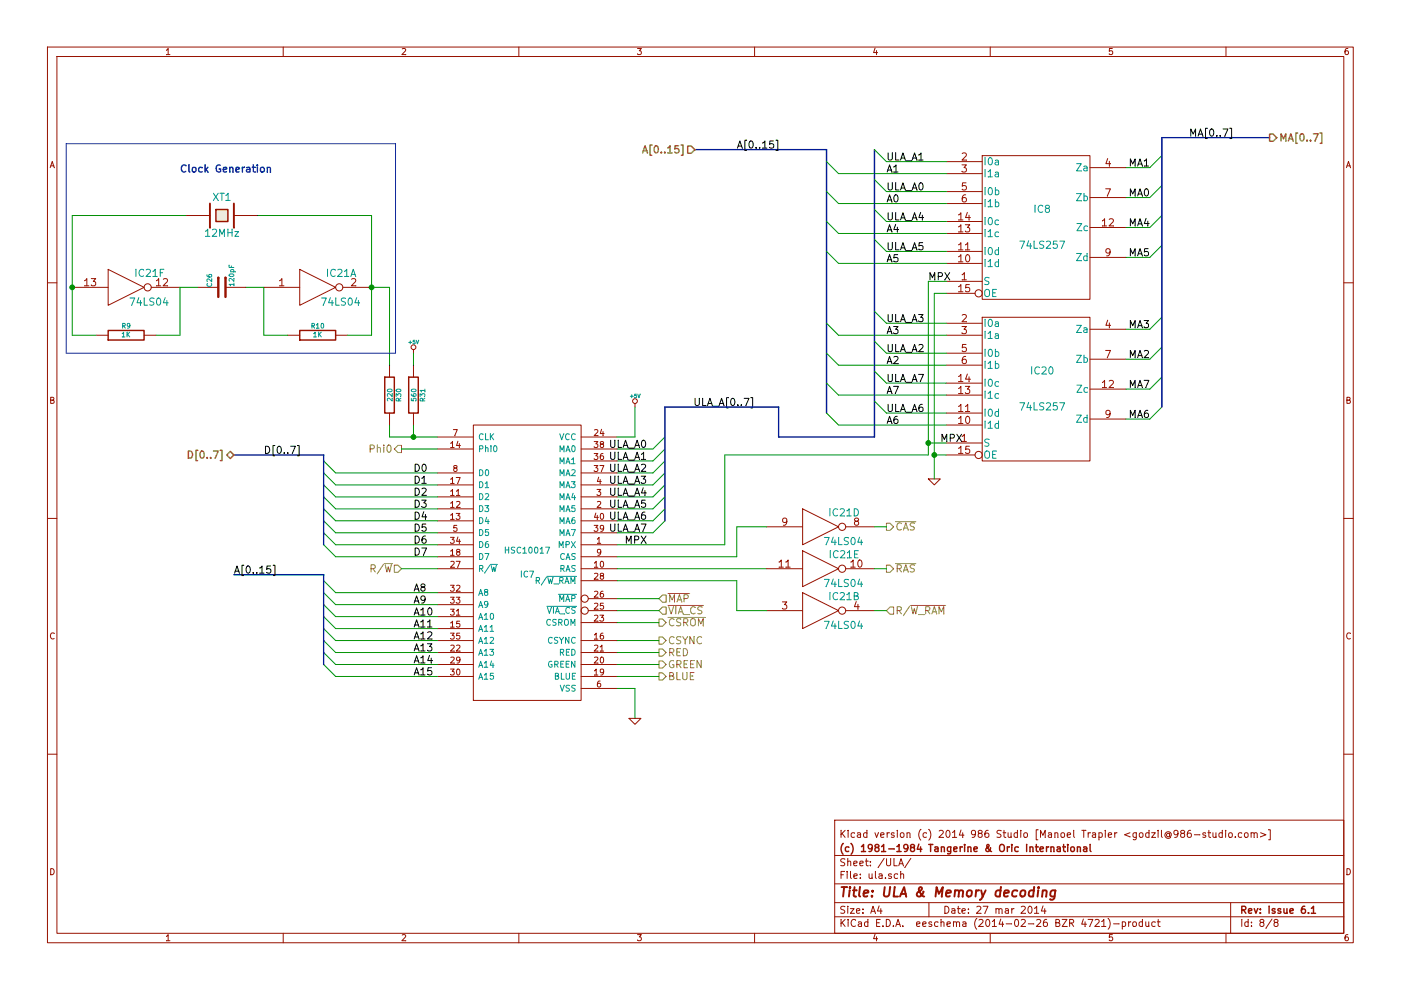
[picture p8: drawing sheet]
<svg xmlns="http://www.w3.org/2000/svg" width="297mm" height="210mm" viewBox="0 0 297 210" stroke-linecap="round" stroke-linejoin="round" font-family="sans-serif">
<g fill="none" stroke="#009300" stroke-width=".21">
<path d="M175.2 34.3l2.6 2.5h22.8M185.4 31.7l2.5 2.6h12.7M185.4 38.1l2.5 2.5h12.7M246.3 33l-2.5 2.5h-5.1M246.3 39.3l-2.5 2.6h-5.1M39.4 45.7h-24.1v25.4h5.1M54.7 45.7h24.1v25.4h-5.1M175.2 40.6l2.6 2.6h22.8M175.2 47l2.6 2.5h22.8M175.2 53.3l2.6 2.5h22.8M185.4 44.4l2.5 2.6h12.7M185.4 50.8l2.5 2.5h12.7"/>
<path d="M200.6 59.7h-3.8v36.8h-43.1v19h-22.9M246.3 45.7l-2.5 2.5h-5.1M246.3 52l-2.5 2.6h-5.1M42 60.9h-3.8v10.2h-5.1M52.1 60.9h3.8v10.2h5.1M78.8 60.9h3.8v16.5M87.7 74.9v2.5M175.2 68.5l2.6 2.6h22.8M175.2 74.9l2.6 2.5h22.8M185.4 66l2.5 2.5h12.7M185.4 72.3l2.5 2.6h12.7M185.4 78.7l2.5 2.5h12.7"/>
<path d="M200.6 62.2h-2.5v39.3M246.3 67.3l-2.5 2.5h-5.1M246.3 73.6l-2.5 2.6h-5.1M246.3 80l-2.5 2.5h-5.1M68.6 97.7l2.6 2.6h21.5M82.6 90.1v2.6h10.1M85.1 95.2h7.6M87.7 90.1v2.6M134.6 86.3v6.4h-3.8M141 92.7l-2.6 2.5h-7.6M141 95.2l-2.6 2.5h-7.6M141 97.7l-2.6 2.6h-7.6"/>
<path d="M175.2 81.2l2.6 2.6h22.8M175.2 87.6l2.6 2.5h22.8M185.4 85l2.5 2.6h12.7M196.8 93.9h3.8M198.1 96.5h2.5M246.3 86.3l-2.5 2.5h-5.1M68.6 100.3l2.6 2.5h21.5M68.6 102.8l2.6 2.6h21.5M68.6 105.4l2.6 2.5h21.5M68.6 107.9l2.6 2.5h21.5M68.6 110.4l2.6 2.6h21.5M68.6 113l2.6 2.5h21.5"/>
<path d="M68.6 115.5l2.6 2.5h21.5M141 100.3l-2.6 2.5h-7.6M141 102.8l-2.6 2.6h-7.6M141 105.4l-2.6 2.5h-7.6M141 107.9l-2.6 2.5h-7.6M141 110.4l-2.6 2.6h-7.6M162.6 111.7h-6.4v6.3h-25.4M185.4 111.7h2.5M68.6 123.1l2.6 2.6h21.5M68.6 125.7l2.6 2.5h21.5M68.6 128.2l2.6 2.5h21.5M68.6 130.7l2.6 2.6h21.5"/>
<path d="M68.6 133.3l2.6 2.5h21.5M68.6 135.8l2.6 2.6h21.5M68.6 138.4l2.6 2.5h21.5M85.1 120.6h7.6M130.8 120.6h31.8M130.8 135.8h8.9M130.8 138.4h8.9M130.8 132h8.9M130.8 126.9h8.9M130.8 129.5h8.9M130.8 123.1h25.4v6.4h6.4M185.4 120.6h2.5"/>
<path d="M185.4 129.5h2.5M68.6 140.9l2.6 2.5h21.5M130.8 140.9h8.9M130.8 143.4h8.9M130.8 146h3.8v6.3"/>
</g>
<g fill="none" stroke="#000" stroke-width=".21">
<path d="M156.4 31.4l.5-1.5 .5 1.5M156.5 31h.7M158.3 29.8l-.4-.1v2.2h.4M158.9 30l.3-.1a.81 .81 0 0 1 .5 .7 .81 .81 0 0 1-.5 .8l-.3-.2-.1-.4zM160.3 31.2v.2M161.1 31.2v.2M161.7 30.3l.5-.4v1.5M161.7 30.3h.1M162.6 31.4h-.9M164 29.9h-.8v.7l.2-.1h.5l.2 .6-.4 .3-.5-.1M164.6 29.7h.3v2.2h-.3M164.6 29.7v.1"/>
<path d="M188.1 36.5l.5-1.5 .5 1.5M188.2 36l.8 .1M188.3 38.8v1.2l.3 .3h.3l.3-.3v-1.2M188.3 32.4v1.3l.3 .2h.3l.3-.2v-1.3M189.5 35.4l.5-.4v1.5M189.9 32.4v1.5h.7M189.9 32.4h.1M189.9 38.8v1.5h.7M190.4 36.5h-.9M190.9 33.9l.5-1.5 .6 1.6M191.1 39.9h.7M191.1 33.5h.7"/>
<path d="M192.1 34.1h1.2M193.4 33.9l.5-1.5 .5 1.6M193.5 39.9h.8M193.5 33.5h.8M194.3 39.9h.1M194.8 32.9l.5-.5v1.5M195 38.9l.2-.1a.81 .81 0 0 1 .5 .7 .81 .81 0 0 1-.5 .8l-.2-.2-.2-.4zM195.7 33.9l-.9 .1M239.6 35.2v-1.5l.6 1.1 .5-1.1v1.5M241.2 35.2l.5-1.5 .5 1.5M241.3 34.8h.8M242.6 34.1l.5-.4v1.5"/>
<path d="M243.5 35.2h-.9M252.5 28.9v-1.6l.5 1.1 .5-1.1v1.6M254 28.9l.5-1.6 .5 1.6M254.1 28.4l.8 .1M255 28.9h.1M255.9 27.2h-.3v2.2h.3M255.9 27.2h.1M256.6 27.5l.2-.2a.81 .81 0 0 1 .6 .8 .81 .81 0 0 1-.6 .8l-.2-.2-.1-.4zM258 28.7v.2M258.7 28.7v.2M258.7 28.9h.1M259.3 27.3h1l-.6 1.6"/>
<path d="M260.8 27.2h.3v2.2h-.3M260.8 27.2h.1M188.1 42.8l.5-1.5 .5 1.5M188.1 49.2l.5-1.6 .5 1.6M188.1 55.5l.5-1.5 .5 1.5M188.2 42.4h.8M188.2 48.7h.8M188.2 55.1h.8M188.3 51.5v1.2l.3 .3h.3l.3-.3v-1.2M188.3 45.1v1.3l.3 .2h.3l.3-.2v-1.3M189 42.4h.1M189 48.7v.1"/>
<path d="M189.1 42.8v.1M189.1 49.2h.1M189.7 41.5l.2-.2a.81 .81 0 0 1 .5 .8 .81 .81 0 0 1-.5 .7l-.2-.1-.2-.5zM189.9 47.6l-.4 1.1h1M189.9 51.5v1.5h.7M189.9 51.5h.1M189.9 45.1v1.5h.7M190.2 48.2l.1 1M190.3 54h-.7l-.1 .7 .2-.1 .5 .1 .2 .5-.3 .3-.6-.1M190.9 53l.5-1.5 .6 1.5M190.9 46.6l.5-1.5 .6 1.6M190.9 40.3l.5-1.5 .6 1.5"/>
<path d="M191.1 52.5l.7 .1M191.1 46.2h.7M192.1 53.1l1.2 .1M192.1 46.8h1.1M192.1 40.4h1.1M193.2 46.8h.1M193.2 40.4l.1 .1M193.4 53l.5-1.5 .5 1.5M193.4 46.6l.5-1.5 .5 1.5M193.4 40.3l.5-1.5 .5 1.5M193.5 52.5l.8 .1M193.5 46.2h.8"/>
<path d="M194.3 46.2h.1M194.4 53h.1M194.4 46.6v.1M195.2 45l-.4 1.1 1 .1M195.6 45.6v1.1M195.6 51.5h-.7l-.1 .7 .2-.2 .6 .1 .1 .6-.3 .3-.6-.1M197.2 59.3v-1.5l.5 1.1 .5-1.1v1.6M199 58.6l.7-.1 .1-.2-.1-.3-.2-.2h-.6v1.5M200.3 57.8l1.1 1.6M201.3 57.8l-.9 1.6M239.6 41.6v-1.6l.6 1.1 .5-1.1v1.6M239.6 47.9v-1.5l.6 1.1 .5-1.1v1.5"/>
<path d="M239.6 54.2v-1.5l.6 1.1 .5-1.1v1.6M241.2 41.6l.5-1.6 .5 1.6M241.2 47.9l.5-1.5 .5 1.5M241.2 54.2l.5-1.5 .5 1.6M241.3 41.1h.8M241.3 47.5h.8M241.3 53.8h.8M242.1 41.1v.1M242.1 47.5h.1M242.2 41.6h.1M242.2 47.9h.1M242.8 40.1l.2-.1a.81 .81 0 0 1 .5 .8 .81 .81 0 0 1-.5 .8 .98 .98 0 0 1-.2-1.5z"/>
<path d="M243 46.3l-.4 1.1h1M243.4 46.9v1M243.4 52.7h-.7l-.1 .8 .2-.2 .6 .1 .1 .6-.3 .2-.6-.1M188.1 70.7l.5-1.5 .5 1.5M188.1 77.1l.5-1.5 .5 1.5M188.2 70.3h.8M188.2 76.7h.8M188.3 79.4v1.2l.3 .3h.3l.3-.3v-1.2M188.3 66.7v1.2l.3 .3h.3l.3-.3v-1.2M188.3 73v1.3l.3 .3h.3l.3-.3v-1.2M189 70.3h.1M189.1 70.7v.1"/>
<path d="M189.1 77.1h.1M189.5 69.2h.9l-.5 .6 .5 .3-.1 .5-.2 .1-.6-.1M189.5 75.7l.6-.1 .3 .4-.9 1.1h.9M189.9 79.4v1.5h.7M189.9 73v1.6h.7M189.9 79.4h.1M189.9 73v.1M189.9 66.7v1.5h.7M190.9 68.2l.5-1.5 .6 1.5M190.9 74.6l.5-1.6 .6 1.6M191.1 67.8h.7M191.1 74.1l.7 .1"/>
<path d="M192.1 68.4h1.1M192.1 74.7h1.2M193.2 68.4h.1M193.4 68.2l.5-1.5 .5 1.5M193.4 74.6l.5-1.6 .5 1.6M193.5 67.8h.8M193.5 74.1l.8 .1M194.3 67.8h.1M194.4 68.2h.1M194.4 74.6h.1M194.8 79.4h1l-.7 1.5M194.8 66.7h.9l-.5 .6 .5 .3-.1 .5-.2 .1-.6-.1"/>
<path d="M194.8 68.1h.1M194.8 73.2l.6-.2 .3 .5-.9 1.1h.9M239.6 75.8v-1.5l.6 1.1 .5-1.1v1.6M239.6 69.5v-1.5l.6 1 .5-1v1.5M241.2 75.8l.5-1.5 .5 1.5M241.2 69.5l.5-1.5 .5 1.5M241.3 75.4h.8M241.3 69h.8M242.1 69v.1M242.2 75.8v.1M242.2 69.5h.1M242.6 68h.9l-.5 .5 .5 .3-.1 .5-.2 .2-.6-.1"/>
<path d="M242.6 74.5l.6-.2 .3 .4-.9 1.1 .9 .1M56.3 94.6a.77 .77 0 0 1 .9 .8 .77 .77 0 0 1-.9 .7zM58.3 94.5h-.4v2.1h.3M58.9 94.8l.2-.2a.81 .81 0 0 1 .6 .8 .81 .81 0 0 1-.6 .7l-.2-.1-.1-.4zM60.3 96v.2M61 96v.2M61.6 94.6h1l-.6 1.6M63.1 94.5h.3v2.1h-.3M88 98.4a.77 .77 0 0 1 .9 .8 .77 .77 0 0 1-.9 .7zM89.6 98.6l.2-.2a.81 .81 0 0 1 .6 .8 .81 .81 0 0 1-.6 .7l-.2-.1-.1-.4zM129.5 93.3v1.3l.3 .3h.3l.3-.3v-1.2M129.5 98.4v1.3l.3 .2h.3l.3-.2v-1.3"/>
<path d="M129.5 95.9v1.2l.3 .3h.3l.3-.3v-1.2M131.1 98.4v1.5h.7M131.1 95.9v1.5h.7M131.1 98.4h.1M131.1 95.9h.1M131.1 93.4v1.5h.7M132.1 94.9l.5-1.6 .5 1.6M132.1 99.9l.5-1.5 .5 1.5M132.1 97.4l.5-1.5 .5 1.5M132.2 94.4h.8M132.2 99.5h.8M132.2 97h.8"/>
<path d="M133 94.4v.1M133 97h.1M133.1 94.9h.1M133.1 99.9l.1 .1M133.1 97.4h.1M133.3 95h1.2M133.3 97.6h1.2M134.6 94.9l.5-1.6 .5 1.6M134.6 99.9l.5-1.5 .5 1.6M134.6 97.4l.5-1.5 .5 1.5M134.7 94.4l.8 .1M134.7 99.5h.8"/>
<path d="M134.7 97h.8M136 98.6l.6-.2 .3 .5-1 1h1M136 97.4h.9M136 97.4h.1M136 96.3l.5-.4v1.5M136.2 93.5l.2-.2a.81 .81 0 0 1 .5 .8 .81 .81 0 0 1-.5 .8l-.2-.2-.2-.4zM136.9 99.9v.1M147.4 84.5v1.2l.3 .3h.3l.3-.3v-1.2M149 84.5v1.5h.7M150 86l.5-1.5 .6 1.5M150.1 85.5l.8 .1M151.2 86.1h1.1"/>
<path d="M152.3 86.1v.1M152.5 86l.5-1.5 .5 1.5M152.6 85.5h.7M153.3 85.5l.1 .1M154.4 84.3h-.4v2.2h.4M155.1 84.6l.2-.1a.81 .81 0 0 1 .5 .7 .81 .81 0 0 1-.5 .8l-.2-.2-.2-.4zM156.4 85.8l.1 .2M157.2 85.8v.2M157.8 84.5h1l-.6 1.5M159.2 84.3h.4v2.2h-.4M159.2 84.3h.1M188.1 83.4l.5-1.5 .5 1.6"/>
<path d="M188.1 89.8l.5-1.5 .5 1.5M188.2 83h.8M188.2 89.4h.8M188.3 85.7v1.3l.3 .3h.3l.3-.3v-1.2M189 89.4h.1M189.1 89.8h.1M189.5 81.9h1l-.7 1.6M189.9 85.8v1.5h.7M190.2 88.3h-.4a.99 .99 0 0 0 0 1.5l.5-.2 .1-.5-.3-.3h-.3l-.3 .4M190.9 87.3l.5-1.6 .6 1.6M190.9 80.9l.5-1.5 .6 1.5M191.1 86.8h.7"/>
<path d="M191.1 80.5h.7M192.1 87.4h1.1M192.1 81.1h1.2M193.2 87.4h.1M193.4 87.3l.5-1.6 .5 1.6M193.4 80.9l.5-1.5 .5 1.5M193.5 86.8h.8M193.5 80.5h.8M194.3 86.8h.1M195.6 85.7l-.5 .1a.99 .99 0 0 0 0 1.5l.5-.2 .1-.5-.3-.3h-.3l-.3 .3M199.7 93.6v-1.5l.5 1.1 .5-1.1 .1 1.5M201.5 92.9l.7-.1 .2-.2-.1-.4-.2-.1h-.6v1.5"/>
<path d="M202.9 92.1l1 1.5M203.9 92.1l-1 1.5M239.6 88.5v-1.5l.6 1.1 .5-1.1v1.5M239.6 82.2v-1.5l.6 1 .5-1v1.5M241.2 88.5l.5-1.5 .5 1.5M241.2 82.2l.5-1.5 .5 1.5M241.3 88.1h.8M241.3 81.7l.8 .1M242.1 88.1h.1M242.6 80.7h1l-.7 1.5M243.4 87l-.5 .1a.99 .99 0 0 0 0 1.4l.5-.1 .1-.5-.3-.3h-.3l-.3 .3M51.7 119.9l-.4-.1v2.2h.4"/>
<path d="M57.4 120h-.8l-.1 .7 .3-.1 .5 .1 .1 .5-.3 .3-.6-.1M58 119.9l.3-.1v2.2h-.4M88 101a.77 .77 0 0 1 .9 .7 .77 .77 0 0 1-.9 .8zM88 103.5a.77 .77 0 0 1 .9 .8 .77 .77 0 0 1-.9 .7zM88 106a.77 .77 0 0 1 .9 .8 .77 .77 0 0 1-.9 .8zM88 108.6a.77 .77 0 0 1 .9 .7 .77 .77 0 0 1-.9 .8zM88 111.1a.77 .77 0 0 1 .9 .8 .77 .77 0 0 1-.9 .7zM88 113.7a.77 .77 0 0 1 .9 .7 .77 .77 0 0 1-.9 .8zM88 116.2a.77 .77 0 0 1 .9 .8 .77 .77 0 0 1-.9 .7zM89.4 106h1l-.6 .6 .6 .3-.1 .5-.2 .2-.7-.2M89.4 116.2h1l-.6 1.5M89.5 101.4l.4-.4v1.5"/>
<path d="M89.5 103.6l.6-.1 .3 .4-1 1.1h1M89.5 101.4h.1M89.8 117.7h.1M89.8 108.5l-.3 1.1h1M90.2 113.7h-.4a.99 .99 0 0 0 0 1.5l.5-.2 .1-.5-.3-.3h-.3l-.3 .3M90.2 109.1v1M90.3 111.1h-.8v.7l.2-.1 .5 .1 .2 .6-.3 .2-.6-.1M90.4 102.5h-.9M129.5 106v1.3l.3 .3h.3l.3-.3v-1.2M129.5 103.5v1.2l.3 .3h.3l.3-.3v-1.2M129.5 101v1.2l.3 .3h.3l.3-.3v-1.2M129.5 108.6v1.2l.3 .3h.3l.3-.3v-1.2"/>
<path d="M129.5 111.1v1.3l.3 .2h.3l.3-.2v-1.3M131.1 103.5v1.5h.7M131.1 101v1.5h.7M131.1 103.5h.1M131.1 101h.1M131.1 106.1v1.5h.7M131.1 108.6v1.5h.7M131.1 111.1v1.5h.7M132.1 107.6l.5-1.6 .6 1.6M132.1 105l.5-1.5 .6 1.5M132.1 102.5l.5-1.5 .6 1.5M132.1 110.1l.5-1.5 .6 1.5"/>
<path d="M132.1 112.6l.5-1.5 .5 1.5M132.2 107.1l.8 .1M132.2 104.6h.8M132.2 102.1h.8M132.2 109.7h.8M132.2 112.2h.8M132.8 115.2v-1.5l.5 1 .5-1v1.5M133 109.7h.1M133 112.2h.1M133.1 112.6l.1 .1M133.3 107.7h1.2M133.3 105.2h1.2"/>
<path d="M133.3 102.6l1.2 .1M133.3 110.2l1.2 .1M133.3 112.8h1.2M133.3 100.1h1.2M133.8 115.2h.1M134.6 114.5l.7-.1 .1-.2v-.4l-.3-.1h-.5v1.5M134.6 107.6l.5-1.6 .5 1.6M134.6 105l.5-1.5 .5 1.5M134.6 102.5l.5-1.5 .5 1.5M134.6 110.1l.5-1.5 .5 1.5M134.6 112.6l.5-1.5 .5 1.6M134.7 107.1l.8 .1"/>
<path d="M134.7 104.6h.8M134.7 102.1h.8M134.7 109.7h.8M134.7 112.2h.8M135.9 101h1l-.5 .5 .5 .3-.1 .5-.2 .2-.7-.2M135.9 111.1h1.1l-.7 1.5M135.9 113.7l1.1 1.5M135.9 115.2h.1M135.9 102.3l.1 .1M136 109.4v.1M136.3 112.6v.1M136.4 103.4l-.4 1.1h1"/>
<path d="M136.7 108.6l-.4 .1a.99 .99 0 0 0 0 1.4l.5-.2 .1-.5-.3-.2h-.3l-.3 .2M136.7 104l.1 1M136.8 106h-.7l-.1 .8 .2-.2 .5 .1 .2 .6-.3 .3-.6-.2M137 115.2h.1M137 113.7l-1.1 1.5M137 104.5h.1M49.7 121.5l.5-1.5 .6 1.5M49.9 121.1h.7M50.6 121.1h.1M50.8 121.5h.1M52.3 120.2l.3-.2a.81 .81 0 0 1 .5 .8 .81 .81 0 0 1-.5 .7l-.3-.1-.1-.5zM53.7 121.4v.1"/>
<path d="M54.4 121.4v.1M54.4 121.5h.1M55.1 120.5l.5-.5v1.5M56 121.5h-.9M56.5 121.4h.1M87.8 125.3l.5-1.5 .6 1.6M87.8 127.9l.5-1.6 .6 1.6M87.8 130.4l.5-1.5 .6 1.5M87.8 132.9l.5-1.5 .6 1.6M87.8 135.5l.5-1.5 .6 1.5M87.8 138l.5-1.5 .5 1.5M87.9 124.9h.8"/>
<path d="M87.9 127.4l.8 .1M87.9 130h.8M87.9 132.5h.8M87.9 135.1h.8M87.9 137.6h.8M88.8 138h.1M89.2 129.3l.5-.4v1.5M89.2 131.9l.5-.5v1.5M89.2 129.3h.1M89.2 131.9h.1M89.2 138h.9M89.2 138h.1"/>
<path d="M89.3 134.4l.4-.4v1.5M89.3 137l.4-.5v1.5M89.3 139.5l.4-.5v1.6M89.5 124.5l-.3-.3 .1-.2 .2-.2 .5 .1 .1 .2v.2l-.7 .2-.2 .2v.3l.3 .3h.3l.3-.3v-.3l-.3-.2M90.1 130.4h-.8M90.1 132.9l-.8 .1M90.1 135.5h-.8M90.2 127l-.4 .3h-.3l-.3-.3 .1-.5 .5-.2a.96 .96 0 0 1-.1 1.6h-.3M90.6 136.5h1l-.5 .6 .5 .3-.1 .5-.2 .1-.6-.1M90.7 131.9l.4-.5v1.5M90.7 134.1l.6-.1 .3 .4-1 1.1h1M90.7 131.9h.1"/>
<path d="M90.8 129l.3-.1a.81 .81 0 0 1 .5 .7 .81 .81 0 0 1-.5 .8l-.3-.1-.1-.5zM91.1 139l-.4 1.1h1M91.4 139.5v1.1M91.6 132.9l-.9 .1M87.8 140.6l.5-1.6 .5 1.6M87.8 143.1l.5-1.5 .5 1.5M87.9 140.1l.8 .1M87.9 142.7h.8M88.8 140.6h.1M88.8 143.1h.1M89.2 140.6h.9M89.2 140.6h.1"/>
<path d="M89.2 143.1h.9M89.2 143.1h.1M89.3 142l.4-.4v1.5M90.7 142.9v.1M91.4 140.6h.1M91.5 141.6h-.7l-.1 .7 .2-.1h.5l.2 .6-.3 .3-.6-.2"/>
</g>
<path d="M147.3 31.7h27.9v55.9M185.4 31.7v61h-20.3v-6.4h-24.1v24.1M269.2 29.2h-22.9v57.1M49.6 96.5h19v19M49.6 121.9h19v19" fill="none" stroke="#011996" stroke-width=".3"/>
<g fill="none" stroke="#969400" stroke-width=".21">
<path d="M78.5 95.2l.7-.1 .2-.2-.1-.4-.2-.1h-.6v1.5M78.5 95.2h.1M80 95l.1-.1a.36 .36 0 0 1 .6 .2v.8M80 94.4v1.5M81.4 94.4v.1M81.4 94.9v1M82.2 94.5l.2-.1a.81 .81 0 0 1 .5 .7 .81 .81 0 0 1-.5 .8l-.2-.2-.2-.4zM84.4 94.4h.7v1.6h-.7l-.8-.8zM81.3 119.7l-1.3 1.9M81.4 119.5h1.8M81.7 119.7l.3 1.6 .3-1.1 .3 1.1 .4-1.5M83.6 119.8h.8l.7 .8-.7 .7h-.8z"/>
<path d="M187.9 110.9h.8l.8 .8-.8 .8h-.8zM187.9 119.8h.8l.8 .8-.8 .7h-.8zM189.9 119.5h4.3M189.9 110.6h4.2M191.1 111a.61 .61 0 0 0-.7 0 .61 .61 0 0 0-.3 .7 .58 .58 0 0 0 .4 .6 .58 .58 0 0 0 .6-.1M191.5 112.4l.6-1.5 .5 1.5M191.7 112h.7M193.9 111l-.6-.1-.3 .1v.4l.7 .3 .2 .4-.4 .3-.5-.1M193.9 119.8l-.6-.1-.3 .2v.4l.7 .3 .2 .4-.4 .3-.5-.1M194.1 110.6h.1M78.7 120.6l.7-.1 .2-.2-.1-.4-.2-.2h-.6v1.6M79.1 120.6l.5 .7"/>
<path d="M139.7 137.6h.8l.7 .8-.7 .7h-.8zM139.7 135.1h.8l.7 .7-.7 .8h-.8zM139.7 131.2h.8l.7 .8-.7 .8h-.8zM140.5 126.2h.7v1.5h-.7l-.8-.8zM140.5 128.7h.7v1.5h-.7l-.8-.7zM141.6 130.9h7.9M141.6 125.8l4.6 .1M141.6 128.4h7.5M141.8 128.6l.5 1.6 .5-1.5M142 138.3h.7l.2-.3-.1-.3-.2-.2h-.6v1.5M142 127.6v-1.5l.5 1.1 .5-1.1v1.5M142 138.3v.1"/>
<path d="M142.4 138.3l.5 .7M142.4 138.3v.1M142.9 131.3a.72 .72 0 0 0-1 .5 .72 .72 0 0 0 .7 .9l.3-.2M142.9 131.3h.1M142.9 135.2a.61 .61 0 0 0-.8-.1 .61 .61 0 0 0-.2 .7 .58 .58 0 0 0 .3 .6 .58 .58 0 0 0 .7-.1M143 127.6h.1M143.3 128.7v1.5M143.5 138.3h.5M143.5 127.6l.5-1.5 .6 1.5M143.7 127.2h.7M143.8 130.2l.5-1.6 .6 1.6M143.9 129.7h.8"/>
<path d="M144.3 137.5h-.8v1.5h.7M144.3 135.1l-.6-.1-.2 .1v.5l.7 .2 .1 .4-.3 .3-.6-.1M144.3 135.1h.1M144.4 131.3l-.7-.1-.2 .1v.5l.7 .2 .1 .4-.3 .3-.6-.1M144.8 135l.5 .8 .5-.8M144.9 137.5a.77 .77 0 0 1 .9 .8 .77 .77 0 0 1-.9 .7zM145 132l.7-.1 .1-.2v-.4l-.3-.1h-.5v1.5M145 132h.1M145 130.3h1.2M145.1 126.9l.7-.1 .1-.2-.1-.4-.2-.1h-.6v1.5M145.3 135.8v.7M145.4 132l.4 .7"/>
<path d="M146.5 131.4a.5 .5 0 0 1 .6-.2 .5 .5 0 0 1 .3 .5v.8l-.3 .2a.53 .53 0 0 1-.7-.5zM147.2 135l-.1 1.5-.8-1.5v1.5M147.4 128.8a.61 .61 0 0 0-.8-.1 .61 .61 0 0 0-.2 .8 .58 .58 0 0 0 .3 .6 .58 .58 0 0 0 .7-.1M148.1 132.7v-1.5l.5 1.1 .5-1.1v1.5M148.8 135.2a.61 .61 0 0 0-.8-.1 .61 .61 0 0 0-.2 .7 .58 .58 0 0 0 .3 .6 .58 .58 0 0 0 .6-.1M148.8 128.7l-.6-.1-.2 .2v.4l.7 .3 .1 .4-.3 .3-.6-.1M149.1 128.4h.1M188.7 128.7h.8v1.5h-.8l-.8-.7zM190.2 129.5l.8-.1 .1-.3-.1-.3-.2-.2h-.6v1.6M190.2 120.6l.8-.1 .1-.2-.1-.4-.2-.2h-.6v1.6M190.6 129.5l.5 .7M190.6 120.6l.5 .7"/>
<path d="M191.5 121.3l.6-1.6 .5 1.6M191.7 120.8h.7M192.4 120.8v.1M192.6 121.3h.1M192.8 128.6l-1.2 1.9M193 128.4h7.5M193.2 128.6l.4 1.6 .3-1.1 .3 1.1 .3-1.6M194.5 128.6v.1M194.7 130.3h1.2M196.3 129.5l.7-.1 .2-.3-.1-.3-.3-.2h-.5v1.6M196.7 129.5l.5 .7M197.6 130.2l.5-1.6 .5 1.6"/>
<path d="M197.7 129.7h.8M199.1 130.2v-1.6l.5 1.1 .5-1.1v1.6M139.7 142.7h.8l.7 .7-.7 .8h-.8zM139.7 140.1h.8l.7 .8-.7 .8h-.8zM142.5 143.3l.4 .3v.2l-.3 .3h-.6v-1.5l.7 .1 .1 .3-.1 .3-.7 .1M142.6 140.9h.1M142.8 140.1a.71 .71 0 0 0-.9 .7 .71 .71 0 0 0 .9 .7l.1-.6h-.3M143.5 140.9l.7-.1 .2-.2-.1-.4-.2-.1h-.6v1.5M143.5 140.9h.1M143.5 142.6v1.5h.7M143.9 140.9h.1M143.9 140.9l.5 .7"/>
<path d="M144.8 142.6v1.2l.3 .3h.2l.3-.3 .1-1.2M145 140.8h.6M145.8 140.1h-.8v1.5h.8M146.4 143.3l.5 .1M146.4 140.8h.5M147.1 142.6h-.7v1.5h.7M147.2 140.1h-.8v1.5h.7M148.7 140.1v1.5l-.9-1.5v1.5"/>
</g>
<g fill="none" stroke="#981200" stroke-width=".21">
<path d="M10.1 10h276.8v189.9h-276.8zM12.1 12h272.8v185.9h-272.8zM35.3 10.6l.3-.3v1.3M35.3 10.6v.1M36 11.6h-.7M60 10v2M85.3 10.4l.5-.1 .2 .3-.8 1h.8M110 10v2M135.2 10.3h.8l-.5 .5h.3l.2 .2-.1 .4-.2 .2-.5-.2M135.2 11.4v.1M160 10v2M185.5 10.2l-.3 .9 .8 .1"/>
<path d="M185.8 10.7l.1 .9M209.9 10v2M235.2 11.4v.1M235.8 10.3h-.6v.6l.6-.1 .1 .5-.2 .3-.5-.2M259.9 10v2M285.2 11h.1M285.8 10.3h-.4l-.2 .3v.7l.2 .3 .4-.2 .1-.4-.1-.2h-.4l-.2 .2M10.6 35.5l.5-1.3 .4 1.4M10.8 35.2h.6M200.6 34.3h7.6M200.6 36.8h7.6M204 35h.9l-.5 .5 .5 .3-.1 .5-.2 .2-.6-.1"/>
<path d="M204 32.6l.6-.2 .3 .4-.9 1.1 .9 .1M204.8 38.8h-.7l-.1 .7 .2-.2 .5 .1 .2 .6-.3 .3-.6-.1M208.2 33h22.9v30.5h-22.9zM231.1 35.5h7.6M234.9 33.6l-.4 1.1h.9M235.2 34.2v1M235.4 34.7h.1M285.5 35.5l.4-1.3 .5 1.4M285.6 35.2h.6M10.1 60h2M18 59.5l.4-.4v1.5M18 59.5h.1"/>
<path d="M19.4 59.1h.9l-.5 .6 .5 .2-.1 .5-.2 .2-.6-.1M22.9 57.1l7.6 3.8-7.6 3.8zM33.2 59.5l.4-.4v1.5M34.6 59.2l.6-.1 .3 .4-.9 1.1h.9M39.4 45.7h5.1M49.6 45.7h5.1M59.3 59.5l.5-.4v1.5M59.3 59.5h.1M63.5 57.1l7.7 3.8-7.7 3.8zM74.5 59.2l.6-.1 .3 .4-.9 1.1h1M200.6 59.7h7.6M200.6 40.6h7.6"/>
<path d="M200.6 43.2h7.6M200.6 55.8h7.6M200.6 53.3h7.6M200.6 49.5h7.6M200.6 47h7.6M203.3 54.4l.4-.4v1.5M203.3 51.9l.4-.4v1.5M203.3 54.4v.1M203.3 53h.9M203.3 53h.1M203.3 51.9h.1M203.3 49.2h.9"/>
<path d="M203.3 49.2h.1M203.3 46.6h.9M203.3 46.6v.1M203.3 48.1l.4-.5v1.6M203.3 45.6l.4-.5v1.5M204 58.2l.5-.4v1.5M204 58.2v.1M204 42.2h.1M204.2 55.5h-.9M204.7 47.6h.9l-.5 .6 .5 .3-.1 .5-.2 .2-.6-.2M204.7 41.3l-.4 .1a.99 .99 0 0 0 0 1.4l.5-.1 .1-.5-.3-.3h-.3l-.3 .3M204.7 51.9l.5-.4v1.5"/>
<path d="M204.9 54.1l.2-.1a.81 .81 0 0 1 .5 .8 .81 .81 0 0 1-.5 .7l-.2-.1-.2-.5zM204.9 59.3l-.9 .1M205.1 45l-.4 1.1 1 .1M205.5 45.6v1.1M205.6 53h-.9M231.1 41.9h7.6M231.1 54.6h7.6M231.1 48.2h7.6M233.7 47.9h.9M233.7 47.9h.1M233.8 46.8l.4-.4v1.5M234.4 40h1l-.6 1.6"/>
<path d="M235.2 46.5l.6-.1 .3 .4-1 1.1h1M235.4 53.4l-.3 .3h-.3l-.3-.3v-.5l.6-.2a.96 .96 0 0 1-.2 1.5h-.3M236.1 47.9h.1M284.9 60h2M15.3 60.9h7.6M18.8 60.6h-.8M20.4 71.1h2.5M30.5 71.1h2.6M32.1 60.9h6.1M34.1 60.6h-.9M42 60.9h4.3M47.8 60.9h4.3"/>
<path d="M55.9 60.9h7.6M60.2 60.6h-.9M61 71.1h2.5M71.2 71.1h2.5M72.7 60.9h6.1M82.6 77.4v2.6M87.7 77.4v2.6M87.7 74.2v.7M200.6 71.1h7.6M200.6 62.2h6.1M200.6 68.5h7.6M200.6 74.9h7.6"/>
<path d="M200.6 77.4h7.6M203.3 60.8l.4-.5v1.6M203.3 79.8l.4-.4v1.5M203.3 60.8h.1M203.3 79.8h.1M204 69.2h.9l-.5 .6 .5 .3-.1 .5-.2 .1-.6-.1M204 70.6h.1M204 66.8l.6-.1 .3 .4-.9 1.1h.9M204 74.4h.1M204.2 61.9h-.9M204.7 75.6h-.4a.99 .99 0 0 0 0 1.5l.5-.2 .1-.5-.3-.2h-.3l-.3 .3M204.8 73h-.7l-.1 .8 .2-.2 .5 .1 .2 .6-.3 .3-.6-.2"/>
<path d="M204.9 68.2h.1M205.1 79.3l-.4 1.1h1M205.5 79.9v1M205.5 60.3h-.7l-.1 .8 .2-.2 .6 .1 .1 .6-.3 .3-.6-.2M208.2 67.3h22.9v30.4h-22.9zM231.1 69.8h7.6M231.1 76.2h7.6M234.4 74.3h1l-.6 1.6M234.9 67.9l-.4 1.1h1M235.2 68.5v1M10.7 84.8h.6l.1-.5-.7-.1v1.3h.6l.2-.4-.3-.3M10.7 84.8l.1 .1"/>
<path d="M82.6 87.6v2.5M87.7 87.6v2.5M92.7 92.7h7.7M92.7 95.2h7.7M95.6 94l.3-.4v1.3M96.1 91.1h.9l-.6 1.3M96.3 94.9h-.7M96.4 99.2l-.2-.2 .1-.2h.6v.3l-.6 .2-.1 .2v.3l.2 .2h.3l.2-.3-.2-.4M97.1 93.5l-.3 1h.8M97.4 94v.9M100.4 90.1h22.8v58.4h-22.8zM123.2 92.7h7.6"/>
<path d="M123.2 95.2h7.6M123.2 97.7h7.6M126 96.2h.8l-.5 .4 .4 .1v.6l-.2 .1-.5-.1M126 98.7h.8l-.5 .5 .4 .1v.5l-.2 .2-.5-.2M126 93.6h.8l-.5 .5 .4 .1v.6l-.2 .1-.5-.1M126 97.3h.1M126 99.8v.1M126 94.8h.1M126 91.2l.5-.1 .3 .3-.8 1h.8M127.2 98.7h.8l-.5 1.3M127.5 94.2l-.2-.3v-.2h.6v.3l-.5 .2-.1 .2v.4l.2 .1h.2l.3-.3-.2-.4M127.5 91l-.2 .9h.8"/>
<path d="M127.9 96.2h-.4l-.2 .3v.7l.2 .2 .4-.1v-.6l-.4-.1-.2 .3M127.9 91.5v.9M134.6 85.5v.8M134.6 85.5l.1 .1M200.6 93.9h7.6M200.6 90.1h7.6M200.6 87.6h7.6M200.6 83.8h7.6M200.6 81.2h7.6M200.6 96.5h6.1M203.3 82.4l.4-.5v1.5M203.3 89.8h.9"/>
<path d="M203.3 89.8h.1M203.3 82.4h.1M203.3 96.1h.9M203.3 96.1v.1M203.3 88.7l.4-.4v1.5M203.3 86.2l.4-.5v1.6M203.3 95.1l.4-.5v1.5M204 93.6h.9M204 93.6h.1M204 92.5l.5-.4v1.5M204.2 87.3h-.9M204.2 83.4l-.9 .1"/>
<path d="M204.2 80.9h-.9M204.7 81.9h.9l-.5 .6 .5 .3-.1 .5-.2 .1-.6-.1M204.7 86.2l.5-.5v1.6M204.9 88.4l.2-.1a.81 .81 0 0 1 .5 .7 .81 .81 0 0 1-.5 .8l-.2-.2-.2-.4zM205.5 94.6h-.7l-.1 .7 .2-.1 .6 .1 .1 .6-.3 .2-.6-.1M205.6 87.3h-.9M231.1 88.8h7.6M231.1 82.5h7.6M233.7 81.1l.5-.4v1.5M233.7 81.1h.1M234.6 82.2h-.8M235.2 80.8l.6-.1 .3 .4-1 1.1h1"/>
<path d="M235.4 87.7l-.3 .2h-.3l-.3-.2v-.6l.6-.1a.96 .96 0 0 1-.2 1.5h-.3M285.6 84.8h.5l.1-.5-.6-.1v1.3h.5l.2-.4-.3-.3M285.6 84.8v.1M10.1 109.9h2M92.7 115.5h7.7M92.7 107.9h7.7M92.7 105.4h7.7M92.7 102.8h7.7M92.7 113h7.7M92.7 100.3h7.7M92.7 118h7.7M92.7 110.4h7.7"/>
<path d="M95.5 113.9h.8l-.4 .5 .3 .1v.6l-.1 .1-.6-.1M95.5 115.1h.1M95.6 119.1l.5-.1 .2 .4-.8 .9h.8M95.6 104.2l.3-.4v1.2M95.6 106.7l.3-.4v1.3M95.6 109.2l.3-.3v1.2M95.6 101.6l.3-.4v1.3M95.6 116.9l.3-.4v1.2M96.3 105l-.7 .1M96.3 107.6h-.7M96.3 110.1h-.7M96.3 102.5h-.7"/>
<path d="M96.3 117.7l-.7 .1M96.7 108.9h.8l-.4 .4 .4 .1v.6l-.2 .1-.5-.1M96.7 101.2h.9l-.6 1.3M96.7 119h.9l-.5 1.3M96.8 106.4l.5-.1 .2 .4-.8 .9h.8M96.8 104.2l.4-.4v1.2M96.9 111.4h-.7v.6h.7v.5l-.2 .2-.5-.1M97 117l-.2-.2 .1-.3 .6 .1v.3l-.6 .2-.1 .2 .1 .3 .1 .1h.3l.2-.2-.2-.5M97 102.5h.1M97.1 113.9l-.3 .9h.8M97.4 114.3v.9M97.5 105l-.7 .1"/>
<path d="M97.5 107.6h.1M123.2 115.5h7.6M123.2 107.9h7.6M123.2 105.4h7.6M123.2 102.8h7.6M123.2 113h7.6M123.2 100.3h7.6M123.2 118h7.6M123.2 110.4h7.6M126 111.4h.8l-.5 .5 .4 .1v.5l-.2 .2-.5-.1M126.1 119.4l.3-.4v1.3M126.3 108.8l-.3 .9h.8"/>
<path d="M126.6 103.8h.8l-.5 .5 .4 .1v.5l-.2 .1-.5-.1M126.6 109.3l.1 .8M126.7 106.4l.4-.1 .3 .4-.8 .9h.8M126.7 114.3l.3-.4v1.3M126.9 101.2l-.2 .9h.7M127.2 101.6v.9M127.2 102.5h.1M127.4 119.1l.1-.1a.67 .67 0 0 1 .5 .6 .67 .67 0 0 1-.5 .7l-.2-.5zM127.4 109l.1-.1a.67 .67 0 0 1 .5 .6 .67 .67 0 0 1-.5 .6l-.2-.5zM127.4 115.2h-.7M127.4 107.6h.1M127.4 117l-.3 .3-.3-.1-.1-.6 .4-.1 .3 .2-.1 .7-.3 .3h-.2"/>
<path d="M127.4 102.1h.1M128 112l-.3 .2-.3-.1-.1-.6 .4-.1 .3 .2-.1 .8-.3 .3h-.2M162.6 111.7h7.6M165.2 119.2l.4-.5v1.6M166.7 119.2l.4-.5v1.6M166.8 110.5l-.3 .3h-.3l-.3-.3 .1-.5 .5-.2a.96 .96 0 0 1-.1 1.6h-.3M170.2 107.9l7.6 3.8-7.6 3.8zM170.2 116.8l7.6 3.8-7.6 3.8zM179.3 111.7h6.1M180.4 119.2l.5-.5v1.6M181.5 110.5l-.3-.3v-.2l.3-.2 .4 .1 .1 .2v.3l-.7 .2-.1 .2v.3l.3 .3h.2l.3-.3v-.3l-.3-.3M181.7 110.5h.1"/>
<path d="M182 118.9l.3-.2a.81 .81 0 0 1 .5 .8 .81 .81 0 0 1-.5 .8l-.3-.2-.1-.4zM196.8 101.5h2.6l-1.3 1.3zM284.9 109.9h2M11.5 134.3a.58 .58 0 0 0-.8 .5 .58 .58 0 0 0 .8 .6M11.5 134.3h.1M92.7 120.6h7.7M92.7 138.4h7.7M92.7 130.7h7.7M92.7 125.7h7.7M92.7 128.2h7.7M92.7 133.3h7.7M92.7 135.8h7.7"/>
<path d="M95.5 129.2h.8l-.4 .4 .3 .1v.6l-.1 .1-.6-.1M95.5 124.1h.8l-.4 .5 .3 .1v.5l-.1 .2-.6-.2M95.5 126.6h.8l-.4 .5 .3 .1v.6l-.1 .1-.6-.1M95.5 134.2h.8l-.4 .5 .3 .1v.6l-.1 .1-.6-.1M95.5 125.2v.1M95.6 136.9l.5-.1 .2 .3-.8 .9 .8 .1M95.6 139.4l.5-.1 .2 .4-.8 .9h.8M95.6 132.1l.3-.4v1.3M96.3 133h-.7M96.7 126.6h.8l-.4 .5 .4 .1v.6l-.2 .1-.5-.1M96.8 136.9l.5-.1 .2 .3-.8 .9 .8 .1M96.8 124.2l.5-.1 .2 .3-.8 1h.8"/>
<path d="M96.8 129.5l.4-.3v1.2M97.5 131.7h-.6l-.1 .6h.7v.5l-.2 .2-.5-.1M97.5 134.2h-.6l-.1 .6h.7v.6l-.2 .1-.5-.1M97.5 130.4l-.7 .1M97.5 125.4h.1M97.5 139.9l-.2 .2-.4-.1v-.6l.4-.1 .2 .2v.8l-.3 .3h-.3M123.2 120.6h7.6M123.2 138.4h7.6M123.2 132h7.6M123.2 135.8h7.6M123.2 123.1h7.6M124.7 129.5h6.1"/>
<path d="M124.7 126.9h6.1M126 139.4l.5-.1 .3 .4-.8 .9h.8M126 136.9l.5-.1 .3 .3-.8 .9 .8 .1M126 130.5l.5-.1 .3 .4-.8 .9h.8M126 128l.5-.1 .3 .3-.8 1h.8M126 125.5l.5-.1 .3 .3-.8 .9h.8M126 121.6l.5-.1 .3 .4-.8 .9h.8M126.1 134.6l.3-.4v1.3M126.8 120.3h-.7M126.8 135.5h-.7M127.2 130.4h.8l-.5 .5 .4 .1v.6l-.2 .1-.5-.1M127.3 137.2l.3-.4v1.2"/>
<path d="M127.4 139.4l.1-.1a.67 .67 0 0 1 .5 .7 .67 .67 0 0 1-.5 .6l-.2-.5zM127.5 122.1l-.2-.2v-.3h.6v.4l-.5 .1-.1 .2v.4l.2 .1h.2l.3-.2-.2-.5M127.9 134.2l-.4 .1-.2 .2v.8l.2 .2 .4-.1v-.6l-.4-.1-.2 .3M127.9 125.4h-.4l-.2 .3v.7l.2 .2 .4-.1v-.6l-.4-.1-.2 .3M127.9 127.9h-.6v.6h.6v.5l-.2 .2-.4-.1M128 138l-.7 .1M162.6 120.6h7.6M162.6 129.5h7.6M165.2 120.3h.9M165.2 120.3h.1M165.9 127.6h.9l-.5 .6 .5 .3-.1 .5-.2 .1-.6-.1M166.6 120.3h.9"/>
<path d="M166.6 120.3h.1M170.2 125.7l7.6 3.8-7.6 3.8zM179.3 120.6h6.1M179.3 129.5h6.1M180.4 120.3h.9M180.4 120.3h.1M181.5 127.5l-.3 1.1h.9M181.9 128.1v1.1M182.1 128.6l.1 .1M286.3 134.3a.58 .58 0 0 0-.8 .5 .58 .58 0 0 0 .8 .6M286.3 134.3h.1M10.1 159.9h2"/>
<path d="M92.7 140.9h7.7M92.7 143.4h7.7M95.5 141.9h.8l-.4 .4 .3 .1v.6l-.1 .1-.6-.1M95.5 143h.1M96.9 142l.2-.1a.67 .67 0 0 1 .4 .6 .67 .67 0 0 1-.4 .6l-.3-.5zM123.2 146h7.6M123.2 140.9h7.6M123.2 143.4h7.6M126.1 142.2l.3-.3v1.2M126.7 145.1h.1M126.8 143.1h-.7M127.2 144.4h-.3l-.2 .3v.7l.2 .3 .4-.2-.1-.6h-.3l-.2 .2"/>
<path d="M128 142.4l-.3 .2h-.3l-.1-.6 .4-.1 .3 .2-.1 .7-.3 .3h-.2M133.4 152.3h2.5l-1.3 1.3zM284.9 159.9h2M177 173.9h107.9v24h-107.9zM178.3 176.1v1.4M178.5 176.7l.7 .8M179.2 176l-.9 .9M179.8 176v.2M179.8 176.6v.9M181.2 176.7l-.5-.1-.3 .2 .1 .6 .2 .1h.5M181.8 176.7l.6-.1 .1 .9M182.5 176.9l-.5 .1-.3 .2 .3 .3h.5"/>
<path d="M183.8 176.7l-.4-.1-.3 .2 .1 .6 .2 .1h.4M183.8 176.1v1.4M185.5 176.6l.4 .9 .3-.9M186.2 176.6h.1M186.7 177.1l.7-.2v-.3h-.5l-.2 .2 .1 .7h.6M186.7 177.1h.1M188.1 176.6v.9M188.1 176.6h.1M188.5 176.6l-.4 .2M188.5 176.6h.1M189.6 176.7l-.4-.1-.2 .2v.2l.5 .1v.4h-.5M190.2 176l.1 .2"/>
<path d="M190.3 176.6l-.1 .9M191 176.7l.2-.1 .4 .1 .1 .6-.2 .2h-.3l-.2-.1zM192.3 176.7l.2-.1h.4l.1 1M192.3 176.6v1M195.2 175.9a1.54 1.54 0 0 0-.3 1.8l.3 .4M196.4 176.7l-.4-.1-.3 .2 .1 .6 .2 .1h.4M197 175.9l-.1-.1a1.71 1.71 0 0 1 0 2.3M199.1 176.2l.6-.2 .3 .5-.9 1 .9 .1M200.8 176.1l.1-.1a.8 .8 0 0 1 .5 .8 .8 .8 0 0 1-.5 .7 .97 .97 0 0 1-.1-1.4zM202 176.5l.4-.5v1.5M202 177.5h.8M202 177.5v.1"/>
<path d="M202 176.5h.1M203.8 176l-.4 1.1h1M204.1 176.6v.9M204.1 177.5v.1M206.9 176.7l-.4 .3h-.3l-.2-.3v-.4l.2-.3h.3l.3 .3a1.01 1.01 0 0 1-.4 1.2h-.3M207.7 176.7l-.3-.3 .1-.2 .2-.2 .4 .1 .1 .2v.3l-.5 .1-.3 .3 .1 .4 .2 .1h.3l.2-.2v-.3l-.2-.3M209.5 176l-.4 .1a1.11 1.11 0 0 0-.1 1.4h.4l.2-.1 .1-.5-.2-.2-.4-.1-.3 .3M212.3 176.2l-.7-.2-.2 .2v.4l.7 .3 .1 .4-.2 .2h-.6M212.7 176.6h.5M212.9 176v1.3l.3 .2M213.2 177.5v.1M213.2 176.6h.1"/>
<path d="M213.7 176.6l.1 .9 .6-.1M214.4 176.6v1M215.7 176.7l-.4-.1-.3 .2 .1 .6 .2 .1h.4M215.7 176.1v1.4M216.4 176v.2M216.4 176.6v.9M217.1 176.7l.2-.1 .5 .1v.6l-.1 .2h-.4l-.2-.1zM220.1 175.9h-.4v2.2h.4M220.1 175.9h.1M220.6 177.5v-1.5l.5 1.1 .5-1.1v1.5M221.6 177.5v.1M222.3 176.7l.6-.1v.9"/>
<path d="M223 176.9l-.5 .1-.3 .2 .3 .3h.4M223.7 176.7l.2-.1h.3l.1 .9M223.7 176.6v.9M223.7 177.5v.1M224.3 177.5v.1M225 176.7l.2-.1 .4 .1 .1 .6-.1 .2h-.4l-.2-.1zM226.3 177.1l.7-.2-.1-.3h-.4l-.2 .2v.7h.6M226.3 177.1h.1M227.7 176.1l-.1 1.2 .2 .2M229.4 176l.8 .1M229.8 176.1v1.4M230.7 176.6h.1"/>
<path d="M230.7 176.6v.9M231.1 176.6l-.4 .2M231.1 176.6h.1M231.7 176.7l.5-.1 .1 .9M232.3 176.9l-.5 .1-.2 .2 .2 .3h.5M233 176.6h.4l.3 .2-.1 .7h-.6M233 176.6v1.5M234.3 176l.1 .2M234.4 176.6l-.1 .9M235 177.1l.7-.2-.1-.3h-.4l-.2 .2 .1 .7h.5M236.3 176.6v.9M236.3 176.6h.1"/>
<path d="M236.8 176.6h-.2l-.3 .2M239.6 176.6l-1.2 .4 1.2 .4M240.9 176.6v1.3l-.3 .2-.3-.1M240.9 176.7l-.4-.1-.3 .2 .1 .6 .2 .1h.4M241.6 176.7l.2-.1 .5 .1v.6l-.1 .2h-.4l-.2-.1zM243.6 176.7l-.4-.1-.3 .2 .1 .6 .2 .1h.4M243.6 176.1v1.4M244.2 176.6h.8l-.8 .9 .8 .1M245.5 176l.1 .2M245.6 176.6l-.1 .9M246.3 176.1l-.1 1.2 .3 .2M248 176.8a.37 .37 0 0 0-.6 0 .37 .37 0 0 0 0 .5 .37 .37 0 0 0 .6 0"/>
<path d="M248 176.7v.6h.1a.65 .65 0 0 0-.3-1 .65 .65 0 0 0-.8 .8 .74 .74 0 0 0 .4 .6 .74 .74 0 0 0 .8-.1M249.8 176.7l-.3 .3h-.3l-.3-.3v-.4l.3-.3h.3l.3 .3a1.01 1.01 0 0 1-.5 1.2h-.3M250.6 176.7l-.3-.3 .1-.2 .2-.2 .4 .1 .2 .2-.1 .3-.5 .1-.3 .3 .1 .4 .2 .1h.3l.3-.2v-.3l-.3-.3M252.4 176l-.4 .1a1.11 1.11 0 0 0-.1 1.4h.4l.2-.1 .1-.5-.2-.2-.4-.1-.2 .3M253.2 177h1.2M255.6 176.7l-.4-.1-.2 .2 .1 .2 .5 .1v.4h-.6M256.1 176.6h.6M256.3 176v1.3l.4 .3M257.2 176.6v.9l.6-.1M257.8 176.6v.9M257.8 177.5v.1M259.2 176.7l-.5-.1-.3 .2 .1 .6 .2 .1h.4"/>
<path d="M259.2 176.1l-.1 1.4M259.9 176v.2M259.9 176.6v.9M259.9 176.6h.1M260.6 176.7l.2-.1 .4 .1 .1 .6-.1 .2h-.4l-.2-.1zM261.9 177.4v.2M263.3 176.7l-.5-.1-.3 .2 .1 .6 .2 .1h.5M263.9 176.7l.2-.1 .5 .1v.6l-.1 .2h-.4l-.2-.1zM265.3 176.7l.2-.1h.3l.1 1M265.3 176.6v.9M265.3 176.6h.1M265.9 176.8l.2-.2h.4l.1 .9"/>
<path d="M266.6 177.5v.1M267.3 176.6l1.1 .4-1.1 .4M269 175.9h.3v2.2h-.3M10.7 184.2a.65 .65 0 0 1 .8 .6 .65 .65 0 0 1-.8 .7zM35.3 199.5h.7M35.3 199.5h.1M35.3 198.5l.3-.3v1.3M60 197.9v2M85.3 198.3l.5-.1 .2 .3-.8 1h.8M86 199.5h.1M110 197.9v2M135.2 198.2h.8l-.5 .4 .3 .1 .2 .2-.1 .4-.2 .2-.5-.2"/>
<path d="M135.2 199.3v.1M160 197.9v2M177 194.4h107.9M177 191.4h107.9M177 187.4h107.9M177 181.4h107.9M178.3 195v1.4M178.5 195.6l.7 .8M178.5 195.6h.1M178.8 185.5h-.5M179 184.8h-.7v1.5M179 184.8h.1"/>
<path d="M179.1 192.2l-.6-.1-.2 .2v.4l.7 .3 .1 .4-.3 .2h-.6M179.1 182.2l-.6-.1-.2 .1v.4l.7 .3 .1 .4-.3 .3-.6-.1M179.2 194.9l-.9 .9M179.6 184.8v.1M179.6 184.9h.1M179.6 185.3v1M179.7 192.1v.2M179.7 182.7l.2-.1h.4l.1 1M179.7 182.1h.1M179.7 182.1v1.5M179.7 192.7v.9M179.7 192.7h.1"/>
<path d="M179.7 192.3h.1M179.7 182.7h.1M179.8 194.9v.2M179.8 195.5v.9M180.3 192.7h.8l-.8 .9 .8 .1M180.3 184.8v1.3l.2 .2M180.3 184.8h.1M181 183.1l.7-.2v-.3h-.5l-.2 .2 .1 .7h.6M181.1 185.8l.6-.2v-.3h-.4l-.3 .2 .1 .7h.6M181.4 195.1a.6 .6 0 0 0-.8-.1 .6 .6 0 0 0-.2 .8l.3 .6 .7-.1M181.6 193.2l.7-.2v-.3h-.5l-.2 .2 .1 .7h.6M182 195.5h.6l.1 .9"/>
<path d="M182.3 183.1l.7-.2v-.3h-.5l-.2 .2 .1 .7h.6M182.4 186.1v.2M182.4 185.3v.2M182.7 195.8l-.5 .1-.3 .2 .3 .3h.5M183 193.5v.2M183 192.7v.2M183.5 182.6h.6M183.7 182.1v1.3l.4 .2M184 195.5l-.4-.1-.3 .3 .1 .6 .2 .1h.4M184 195v1.4M184.3 185.3v.9h.6M184.5 183.4l.1 .2"/>
<path d="M184.5 182.6l.1 .2M184.6 193.6l.5-1.5 .5 1.6M184.7 193.2h.8M184.9 185.3v1M185.5 198.1l-.3 .9h.8M185.6 184.8v1.3l.2 .2M185.6 184.8h.1M185.8 199.5h.1M185.8 198.6v.9M185.9 195.6l.5 .1M186.2 183.9h.1M186.4 192.1l-.4 1.1h1"/>
<path d="M186.4 185.4l.6-.1v1M186.6 194.9h-.7v1.5h.7M186.6 194.9v.1M186.7 192.7l.1 1M187.1 185.6l-.6 .1-.2 .2 .2 .4 .5-.1M187.2 196.3v.1M187.2 196.4v.1M187.5 182l-1.3 1.9M187.7 186.1v.2M187.7 186.3h.1M187.9 194.9a.76 .76 0 0 1 .9 .8 .76 .76 0 0 1-.9 .7zM188 182.1v1.2l.2 .3h.3l.3-.3 .1-1.2"/>
<path d="M189 185.3h-.4l-.2 .2v.2l.6 .1v.4h-.6M189 185.3v.1M189.4 196.3v.2M189.5 182.1v1.5h.7M189.5 182.1h.1M189.9 196.4l.5-1.5 .5 1.5M190 196h.8M190.3 185.4l-.4-.1-.3 .2 .1 .6 .2 .2 .4-.1M190.6 183.6l.4-1.5 .6 1.5M190.7 183.1h.7M190.8 196h.1M190.9 196.4v.1"/>
<path d="M191 185.4l.2-.1h.3l.1 1M191 184.8v1.5M191 184.8h.1M191 185.4h.1M191.4 183.1v.1M191.4 196.3v.2M193.1 182l-1.2 1.9M194.4 196l.6-.2v-.3l-.4-.1-.3 .2 .1 .8h.6M195.6 196l.7-.2v-.3l-.4-.1-.3 .2 .1 .8h.6M195.6 196h.1M197 191.4v3M197.5 195.5l-.3-.1-.3 .2 .1 .3 .5 .1v.4h-.6"/>
<path d="M198.9 195.5l-.5-.1-.3 .3 .1 .6 .2 .1h.5M198.9 195.5h.1M199.5 195.6l.2-.2 .4 .1v.9M199.5 195v1.4M200.3 192.1a.76 .76 0 0 1 .9 .8 .76 .76 0 0 1-.9 .7zM200.8 196l.7-.2-.1-.3-.4-.1-.2 .2 .1 .8h.5M201.8 192.8l.6-.1 .1 .9M202.2 195.6l.2-.2 .3 .1 .1 .9M202.2 195.5v.9M202.5 193l-.5 .1-.3 .2 .3 .3h.5M202.8 195.6l.2-.2 .4 .1 .1 1M202.8 196.4v.1"/>
<path d="M203 192.7h.5M203.2 192.1v1.3l.4 .3M203.5 192.7h.1M204 193.2l.7-.2-.1-.3h-.4l-.2 .2v.7h.6M204.2 195.5h.5l.1 .9M204.2 195.5h.1M204.8 195.8l-.7 .3 .2 .3h.5M204.8 195.8h.1M205.3 193.5l.1 .2M205.3 192.7l.1 .2M207.1 194.7a1.71 1.71 0 0 0 0 2.3M207.1 194.7v.1"/>
<path d="M207.1 192.3l.6-.2 .3 .5-1 1 1 .1M207.6 195.1l.5-.2 .3 .5-.9 1 1 .1M208.5 192.1h1l-.7 1.6M209.2 195l.1-.1a.8 .8 0 0 1 .6 .8 .8 .8 0 0 1-.6 .7 .97 .97 0 0 1-.1-1.4zM209.9 197.9v2M210.4 195.4l.4-.5v1.5M210.4 196.4h.9M210.4 196.4v.1M210.4 195.4h.1M211.2 192.8l.2-.1h.4v1M211.2 192.7v.9M211.2 192.7h.1"/>
<path d="M211.8 192.9l.2-.2h.4l.1 1M212.2 194.9l-.4 1.1h1M212.5 195.4v1M212.5 196.4l.1 .1M213.2 192.8l.6-.1v.9M213.3 195.9h1.2M213.8 193l-.5 .1-.2 .2 .2 .3h.5M214.5 192.7v.9M215 192.7h-.2l-.3 .2M215.3 195.1l.2-.2a.8 .8 0 0 1 .5 .8 .8 .8 0 0 1-.5 .7l-.4-.5zM216.5 192.3l.6-.2 .3 .5-1 1 1 .1M216.5 195.1l.6-.2 .3 .5-1 1 1 .1"/>
<path d="M218 195.9h1.2M218.1 192.3l.2-.2a.8 .8 0 0 1 .5 .8 .8 .8 0 0 1-.5 .7l-.4-.5zM219.4 192.6l.4-.5v1.5M219.8 195.1l.6-.2 .3 .5-1 1 1 .1M220.2 193.6l-.8 .1M221.1 192.1l-.3 1.1h1M221.2 195.8h.1M221.5 192.7v1M221.9 194.9l-.4 .1a1.11 1.11 0 0 0-.1 1.4h.4l.2-.1 .1-.5-.3-.3-.4 .1-.2 .2M224.4 195.6l.3 .4-.1 .3-.2 .1h-.5v-1.5h.5l.2 .2v.4l-.7 .2M225.2 194.9h1l-1 1.5h1M226.2 196.4v.1"/>
<path d="M226.8 195.7l.7-.1 .1-.2v-.3l-.2-.2h-.6v1.5M227.2 195.7l.4 .7M229.7 194.9l-.4 1.1h1M230.1 195.4v1.1M230.3 196h.1M230.7 194.9h1l-.7 1.5M231 196.4l.1 .1M232.2 195.1l.6-.2 .2 .5-.9 1h.9M233 196.4l.1 .1M233.6 195.4l.4-.5v1.5M234.5 196.4l-.9 .1M235 194.7a1.71 1.71 0 0 1 0 2.3"/>
<path d="M235 194.7v.1M235.2 199.3v.1M235.8 198.2h-.6v.6l.6-.1 .1 .5-.2 .3-.5-.2M236.1 195.9h1.2M237.9 195.5l.5-.1 .3 .3-.2 .7h-.5M237.9 195.4l.1 1.6M239.3 195.5v.9M239.8 195.5l-.2-.1-.3 .3M240.2 195.6l.2-.2 .5 .2v.6l-.1 .2h-.4l-.2-.1zM242.2 195.5l-.4-.1-.3 .3 .1 .6 .2 .1h.4M242.2 194.9v1.5M242.2 194.9v.1"/>
<path d="M242.2 195.5h.1M242.9 195.4l.1 1 .6-.1M243.6 195.4v1.1M244.9 195.5l-.4-.1-.3 .3 .1 .6 .2 .1h.4M245.4 195.4l.5 .1M245.6 194.9v1.3l.3 .2M245.9 196.4v.1M259.9 197.9v2M260.9 191.4v6.5M263.3 195v1.4M264.6 195.5l-.4-.1-.3 .3 .1 .6 .2 .1h.4M264.6 194.9v1.5"/>
<path d="M264.6 194.9l.1 .1M264.6 195.5h.1M265.3 196.3v.1M265.3 195.5l.1 .2M265.3 196.4l.1 .1M267.4 195.6l-.3-.3 .1-.2 .2-.2 .4 .1 .2 .2-.1 .2-.5 .2-.3 .3 .1 .4 .2 .1h.3l.3-.2v-.3l-.3-.3M268.4 196.8h.1M269.7 194.9l-1.3 1.9M270.4 195.6l-.3-.3 .1-.2 .2-.2 .4 .1 .2 .2-.1 .2-.5 .2-.3 .3 .1 .4 .2 .1h.3l.3-.2v-.3l-.3-.3M270.7 195.6h.1M285.6 184.2a.65 .65 0 0 1 .7 .6 .65 .65 0 0 1-.7 .7zM285.8 198.2h-.4l-.2 .3v.7l.2 .3 .4-.2 .1-.4-.1-.2-.4-.1-.2 .3"/>
<circle cx="31.3" cy="60.9" r=".76"/>
<circle cx="71.9" cy="60.9" r=".76"/>
<circle cx="87.7" cy="73.6" r=".51"/>
<circle cx="207.5" cy="62.2" r=".76"/>
<circle cx="134.6" cy="85" r=".51"/>
<circle cx="207.5" cy="96.5" r=".76"/>
<circle cx="178.5" cy="111.7" r=".76"/>
<circle cx="124" cy="129.5" r=".76"/>
<circle cx="124" cy="126.9" r=".76"/>
<circle cx="178.5" cy="120.6" r=".76"/>
<circle cx="178.5" cy="129.5" r=".76"/>
</g>
<g fill="none" stroke="#009596" stroke-width=".21">
<path d="M208.9 33.5v1.5M208.9 36v1.5M208.9 39.8v1.5M209.5 36.4l.5-.4v1.5M209.5 36.4h.1M209.7 33.6l.2-.2a.81 .81 0 0 1 .5 .8 .81 .81 0 0 1-.5 .8l-.2-.2-.2-.4zM209.7 39.9l.2-.1a.81 .81 0 0 1 .5 .7 .81 .81 0 0 1-.5 .8 .98 .98 0 0 1-.2-1.4zM210.4 37.5h-.9M211 34h.6l.1 1M211 36.6h.6l.1 .9M211 34h.1M211 36.6h.1"/>
<path d="M211.1 39.8l-.1 1.5M211.7 36.8l-.7 .2a.3 .3 0 0 0 .2 .5l.5-.1M211.7 36.8v.1M211.7 34.3l-.7 .1a.32 .32 0 0 0 .2 .6l.5-.1M228.3 34.7h1l-1 1.5 1 .1M229.8 35.3h.6l.1 .9M229.8 35.3h.1M230.5 35.6l-.7 .1a.3 .3 0 0 0 .2 .5l.5-.1M28.8 57.1v1.5M30.5 57.3a.61 .61 0 0 0-.8-.1 .61 .61 0 0 0-.2 .8 .58 .58 0 0 0 .3 .5 .58 .58 0 0 0 .6 0M31 57.2l.6-.1 .3 .4-.9 1.1h.9M31.9 58.6h.1"/>
<path d="M32.5 57.5l.4-.4v1.5M33.3 58.6h-.8M34 57.8v.1M34 57.8h.5M34.7 57.1h-.7v1.5M43.6 49l.5-.4v1.5M43.9 58.3l.1 .3 .7 .1 .2-.1-.1-.4-.5 .1v.3l.2 .2M44.5 50.1h-.9M44.9 59.1v.7l-.7-.7-.3 .2 .1 .4M44.9 59.1v.1M45 48.7l.6-.1 .3 .4-.9 1.1h1M45.2 41l1.1 1.5"/>
<path d="M45.2 42.5h.1M46.3 42.5h.1M46.3 41l-1.1 1.5M46.6 50.1v-1.5l.5 1.1 .5-1.1v1.5M46.6 41h.9M47 41v1.5M47 41h.1M47.5 41h.1M47.9 42.5h.9M47.9 42.5h.1M47.9 41.4l.5-.4v1.5M48.3 48.6h.1"/>
<path d="M48.3 48.6v1.5M48.3 49.3h.9M48.6 56.3v.4h1M48.6 58.2a.62 .62 0 0 1 1 .2 .59 .59 0 0 1-1-.1zM48.9 57.6l1 .1M49 57.6v-.4l.4-.1 .2 .2v.4M49.1 56.4v.3M49.2 48.6v1.5M49.6 59v.7l-.7-.7-.3 .2 .1 .4M49.6 59v.1M49.8 49.1h.8l-.8 1h.8M69.5 57.1l-.1 1.5"/>
<path d="M71.1 57.2a.72 .72 0 0 0-1.1 .5 .72 .72 0 0 0 .8 .9l.3-.1M71.1 57.2v.1M71.6 57.2l.6-.1 .3 .4-.9 1.1h.9M72.5 58.6h.1M73.1 58.6h.9M73.1 58.6h.1M73.1 57.5l.4-.4v1.5M74.4 58.6l.5-1.5 .5 1.5M74.5 58.2h.8M75.3 58.2h.1M75.4 58.6h.1M208.9 42.3v1.5"/>
<path d="M208.9 46.2v1.4M208.9 48.7v1.5M208.9 52.5v1.5M208.9 55v1.5M209.5 42.7l.5-.4v1.5M209.5 55.4l.5-.4v1.5M209.5 42.7v.1M209.5 56.5h.9M209.5 56.5v.1M209.5 55.4v.1M209.5 50.2h.9M209.5 50.2h.1"/>
<path d="M209.5 49.1l.5-.4v1.5M209.7 52.6l.2-.1a.81 .81 0 0 1 .5 .7 .81 .81 0 0 1-.5 .8l-.2-.2-.2-.4zM209.7 46.3l.2-.2a.81 .81 0 0 1 .5 .8 .81 .81 0 0 1-.5 .7l-.2-.1-.2-.4zM209.7 58.9l-.6-.1-.2 .2v.4l.6 .3 .2 .4-.3 .2h-.6M210.4 43.8l-.9 .1M211 40.4l.5-.1 .3 .3-.2 .6h-.6M211 42.9l.5-.1 .3 .3-.2 .7h-.6M211 41.2l.1 .1M211 43.8h.1M211.1 42.3l-.1 1.5M211.7 55.6l-.4-.1-.3 .3 .1 .7h.6M211.7 53.1l-.4-.1-.3 .3 .1 .6h.6"/>
<path d="M211.7 52.5v1.5M211.7 55v1.5M211.7 55h.1M211.7 55.6h.1M211.7 52.5h.1M211.7 53.1h.1M211.7 49.3l-.4-.1-.3 .3 .1 .6h.6M211.7 46.7l-.4-.1-.3 .3 .1 .7h.6M216.2 51.1h1l-.6 1.6M218.1 51.1l-.4 1h1M218.5 51.6v1.1M218.7 52.1v.1"/>
<path d="M219.3 51.2l-.1 1.4h.8M219.5 43.5l-.1 1.5M221.1 43.7a.72 .72 0 0 0-1.1 .5 .72 .72 0 0 0 .8 .8l.3-.1M221.1 43.7h.1M221.3 51.2l-.6-.1-.2 .2v.4l.6 .3 .2 .4-.3 .2h-.6M221.3 51.2h.1M221.9 51.3l.5-.2 .3 .5-.9 1 1 .1M221.9 44.2l-.3-.3 .1-.2 .2-.2 .5 .1 .1 .2-.1 .2-.6 .2-.2 .3v.3l.3 .2h.3l.3-.2v-.3l-.3-.3M224.1 51.1h-.7l-.1 .8 .2-.2 .5 .1 .2 .6-.3 .2-.6-.1M224.7 51.1h1l-.6 1.6M228.3 41h1l-1 1.6h1M228.3 53.7h1l-1 1.6h1"/>
<path d="M228.3 47.4h1l-1 1.5h1M229.3 48.9h.1M229.8 41.6h.5l.3 .3-.2 .6h-.6M229.8 42.5h.1M229.9 41.1l-.1 1.5M230.5 54.4l-.4-.2-.4 .4 .2 .6h.6M230.5 53.8v1.5M230.6 48l-.5-.1-.3 .3 .2 .6h.6M26 70.7l.2-.3v1M26 69.1l.5-.1v-.4h-.5v1M26 69.1h.1M26.2 69.1l.4 .5"/>
<path d="M26.2 69.1h.1M26.5 71.4l-.5 .1M27 70.4l-.1 1M27.1 70.9l.4 .5M27.1 70.9h.1M27.5 70.4l-.5 .6M27.6 63.2h1l-.7 1.5M27.6 69l-.3 .2h-.3v-.6h.3l.2 .2v.6l-.5 .2M27.9 64.7h.1M29.4 63.1l-.4 1.1h1M29.8 63.7v1M29.8 64.7h.1"/>
<path d="M30.6 63.2v1.5h.7M32.7 63.3l-.7-.1-.2 .1v.5l.7 .2 .1 .4-.3 .3-.6-.1M33.3 63.3l.3-.1a.81 .81 0 0 1 .5 .7 .81 .81 0 0 1-.5 .8l-.3-.1-.1-.5zM35 63.1l-.4 1.1h1M35.4 63.7v1M44.8 60.1v.1a.45 .45 0 0 1-.4 .5 .45 .45 0 0 1-.4-.6M49.6 60.3h-1l.3 .3M49.6 60v.6M49.6 60.6h.1M66.1 69.1l.5-.1v-.4h-.5v1M66.1 69.1h.1M66.4 69.1l.3 .5"/>
<path d="M66.6 70.7l.2-.3v1M67.1 71.4l-.5 .1M67.1 69.6h.6M67.1 69.6h.1M67.1 68.9l.3-.3v1M67.6 70.4h.1M67.6 70.4v1M67.6 71h.1M67.7 70.9l.4 .5M67.7 70.9h.1M68.1 70.4l-.5 .6M68.1 68.7l.2-.1a.49 .49 0 0 1 .4 .5 .49 .49 0 0 1-.5 .4l-.1-.3z"/>
<path d="M68.2 63.2h1l-.7 1.5M68.5 64.7h.1M70 63.1l-.3 1.1h1M70.4 63.7v1M71.2 63.2v1.5h.7M73.3 63.3l-.6-.1-.3 .1v.5l.7 .2 .1 .4-.3 .3-.5-.1M74 63.3l.2-.1a.81 .81 0 0 1 .5 .7 .81 .81 0 0 1-.5 .8l-.2-.1-.2-.5zM75.6 63.1l-.3 1.1h.9M76 63.7v1M76 64.7h.1M86.7 72.6h.6M87 72.3v.6"/>
<path d="M88 72.1h-.4v.4l.3-.1 .1 .2-.1 .3h-.3M88.2 72.1l.3 .8 .3-.7M208.9 61.6a.5 .5 0 0 1 .5-.2 .5 .5 0 0 1 .4 .5l-.1 .8-.3 .2a.53 .53 0 0 1-.6-.5zM208.9 67.7v1.5M208.9 70.3v1.5M208.9 74.1v1.5M208.9 76.6v1.5M209.5 71.8h.9M209.5 71.8h.1M209.5 78.1h.9M209.5 78.1h.1M209.5 70.7l.5-.5v1.6"/>
<path d="M209.5 77l.5-.4v1.5M209.7 67.9l.2-.2a.81 .81 0 0 1 .5 .8 .81 .81 0 0 1-.5 .7l-.2-.1-.2-.5zM209.7 74.2l.2-.2a.81 .81 0 0 1 .5 .8 .81 .81 0 0 1-.5 .8l-.2-.2-.2-.4zM210.5 62.1h.5M211 74.6h.5l.3 .3-.2 .6h-.5M211 77.2l.5-.1 .3 .3-.2 .6-.5 .1M211 76.6v1.5M211 76.6h.1M211.1 68.3h.5l.1 .9M211.1 70.9l.5-.1 .1 1M211.1 74.1l-.1 1.5M211.2 61.4h-.7v1.5h.7"/>
<path d="M211.7 68.6l-.7 .1a.3 .3 0 0 0 .2 .5h.5M211.7 68.6h.1M211.7 71.1l-.7 .2a.3 .3 0 0 0 .2 .5l.5-.1M218.8 77.8l-.1 1.5M220.4 78a.61 .61 0 0 0-.8-.1 .61 .61 0 0 0-.2 .7 .58 .58 0 0 0 .3 .6 .58 .58 0 0 0 .7 0M220.9 77.9l.6-.1 .3 .4-.9 1.1h.9M222.5 77.9l.2-.1a.81 .81 0 0 1 .6 .7 .81 .81 0 0 1-.6 .8l-.2-.1-.1-.5zM228.3 69h1l-1 1.5h1M228.3 75.3h1l-1 1.5 1 .1M229.8 75.9l.5-.1 .3 .3-.2 .7h-.5M229.8 75.3v1.5M229.8 75.3h.1"/>
<path d="M229.9 69.6h.5l.1 .9M230.5 69.9l-.7 .1a.3 .3 0 0 0 .2 .5l.5-.1M82.2 82.6a.62 .62 0 0 1 .9 .2 .59 .59 0 0 1-1-.1zM83.1 84.4v.6l-.7-.6-.3 .2 .1 .4M83.1 83.5v.6l-.7-.6-.3 .1 .1 .4M83.1 84.4l.1 .1M83.1 83.5h.1M84 84.1v-.6l.4 .3 .1-.3h.3l.2 .1-.1 .5M84 82.6a.62 .62 0 0 1 1 .2 .59 .59 0 0 1-1-.1zM85 85h-1v-.5h.5v.5M85 84.4l-.5 .4M87.2 84.5v.4l.5 .1-.1-.5h.5v.5"/>
<path d="M87.2 83.5l.1 .4 .7 .1 .2-.2-.1-.3h-.5v.3l.2 .3M87.3 82.6a.62 .62 0 0 1 .9 .2 .59 .59 0 0 1-1-.1zM89.1 84.1v-.6l.3 .3 .1-.3h.4l.2 .1-.1 .5M90.1 85h-1v-.5h.4l.1 .5M90.1 82.8h-1l.3 .3M90.1 84.4l-.5 .4M90.1 82.5v.6M101.7 99.6a.64 .64 0 0 1 .7 .6 .64 .64 0 0 1-.7 .7zM101.7 95.2l.6-.1v-.5l-.6-.1v1.3M102.4 92.1a.5 .5 0 0 0-.6 0 .5 .5 0 0 0-.2 .6l.3 .5 .5-.1M103 92l-.1 1.2h.7M103 95.1l.1-.2 .3 .1 .1 .8"/>
<path d="M103 94.5l-.1 1.3M103 99.7l.2-.1a.67 .67 0 0 1 .4 .6 .67 .67 0 0 1-.4 .7l-.3-.5zM104 92v1.2M104.1 94.5v.1M104.1 94.9v.9M104.1 94.9h.1M104.1 94.6h.1M104.2 92.5l.5 .7M104.7 92l-.7 .7M104.7 94.6l.2-.1a.67 .67 0 0 1 .5 .6 .67 .67 0 0 1-.5 .7l-.3-.5zM118.7 92l.4 1.2 .4-1.2M118.7 98.3v-1.3l.5 .9 .4-.9v1.3"/>
<path d="M118.7 95.8v-1.3l.5 .9 .4-.9v1.3M119.6 98.3h.1M119.6 95.8h.1M120 98.3l.4-1.3 .4 1.3M120 95.8l.4-1.3 .4 1.3M120.1 97.9l.6 .1M120.1 95.4h.6M120.7 92.1a.5 .5 0 0 0-.6 0 .5 .5 0 0 0-.2 .6l.2 .5 .6-.1M120.8 98.3h.1M120.8 95.8h.1M121.2 99.7l.5-.1 .2 .3-.8 1h.9M121.3 97.4l.3-.4v1.3"/>
<path d="M121.3 94.6l.2-.1a.67 .67 0 0 1 .5 .6 .67 .67 0 0 1-.5 .7l-.3-.5zM121.9 98.3h-.6M122 92.1a.5 .5 0 0 0-.7 0 .5 .5 0 0 0-.1 .6l.2 .5 .5-.1M133.6 84l.6 .1M133.9 83.7l.1 .1M133.9 83.7v.6M134.9 83.6h-.3v.3h.3l.1 .3-.2 .1h-.2M135.2 83.6l.3 .7 .2-.7M135.7 83.6h.1M208.9 95.9a.5 .5 0 0 1 .5-.3 .5 .5 0 0 1 .4 .5l-.1 .8-.3 .3a.53 .53 0 0 1-.6-.6zM208.9 80.4v1.5M208.9 83v1.5"/>
<path d="M208.9 86.8v1.5M208.9 89.3v1.5M209.5 89.7l.5-.4v1.5M209.5 83.4l.5-.5v1.6M209.5 89.7h.1M209.5 83.4h.1M209.7 93.2l-.6-.1-.3 .3 .1 .3 .7 .3v.5l-.2 .1-.6-.1M209.7 86.9l.2-.2a.81 .81 0 0 1 .5 .8 .81 .81 0 0 1-.5 .8l-.2-.2-.2-.4zM209.7 80.5l.2-.1a.81 .81 0 0 1 .5 .8 .81 .81 0 0 1-.5 .7l-.2-.1-.2-.5zM209.7 93.2h.1M210.4 90.8h-.9M210.4 84.5h-.9"/>
<path d="M210.5 96.4h.5M211.2 95.7l-.7-.1v1.6h.7M211.7 87.3h-.4l-.3 .3 .1 .6h.6M211.7 83.5l-.4-.1-.3 .3 .1 .7h.6M211.7 81l-.4-.1-.3 .3 .1 .6h.6M211.7 86.7v1.6M211.7 86.7v.1M211.7 87.3v.1M211.7 83.5h.1M211.7 81h.1M211.7 89.9l-.4-.1-.3 .3 .1 .6h.6M211.7 89.3v1.5"/>
<path d="M216.2 85.4h1l-.6 1.5M216.6 86.9h.1M218.1 85.3l-.4 1.1h1M218.5 85.9v1M219.3 85.4l-.1 1.5h.8M221.3 85.5l-.6-.1-.3 .3 .2 .4 .6 .2v.5l-.2 .1-.6-.1M221.3 85.5h.1M221.9 85.5l.5-.1 .3 .4-.9 1.1h1M223.3 86.8h.1M224.1 85.4h-.7l-.1 .7 .2-.1 .5 .1 .2 .5-.3 .3-.6-.1M224.7 85.4h1l-.6 1.5M225.1 86.9h.1"/>
<path d="M228.3 88h1l-1 1.5 1 .1M228.3 81.7h1l-1 1.5h1.1M230.5 88.6l-.4-.1-.4 .3 .2 .7h.6M230.5 88v1.5M230.6 82.2h-.5l-.3 .3 .2 .6h.6M230.6 82.2v.1M101.7 112.3a.64 .64 0 0 1 .7 .6 .64 .64 0 0 1-.7 .7zM101.7 104.7a.64 .64 0 0 1 .7 .6 .64 .64 0 0 1-.7 .6zM101.7 107.2a.64 .64 0 0 1 .7 .6 .64 .64 0 0 1-.7 .7zM101.7 109.7a.64 .64 0 0 1 .7 .7 .64 .64 0 0 1-.7 .6zM101.7 114.8a.64 .64 0 0 1 .7 .7 .64 .64 0 0 1-.7 .6zM101.7 102.1a.64 .64 0 0 1 .7 .7 .64 .64 0 0 1-.7 .6z"/>
<path d="M101.7 117.4a.64 .64 0 0 1 .7 .6 .64 .64 0 0 1-.7 .6zM102.8 107.2h.8l-.4 .5 .4 .1v.5l-.2 .2-.6-.1M102.8 117.4h.9l-.5 1.3M102.9 104.8l.5-.1 .2 .3-.8 .9h.8M102.9 102.5l.4-.4v1.3M103.2 109.7l-.3 .9h.8M103.5 114.8l-.4 .1-.2 .2v.7l.2 .3 .5-.1-.1-.6-.4-.1-.2 .3M103.5 110.1v.9M103.6 112.3h-.7v.6h.7v.5l-.2 .2-.5-.2M103.6 105.9v.1M103.6 103.4h-.7M103.9 119.8l-1.1 1.7"/>
<path d="M104 119.7h1.4M104.1 119.9l.3 1.3 .3-.9 .2 .9 .4-1.3M105.4 119.7h.1M107.1 116.6h.7M107.2 116l-.1 1.3M107.8 116.6h.1M107.8 116v1.3M107.8 116h.1M109.1 116.1h-.6v.4a.54 .54 0 0 1 .6 .7l-.2 .1-.5-.1M109.1 116.1h.1M110.4 116.1a.56 .56 0 0 0-.8 .5 .56 .56 0 0 0 .8 .6M110.4 116.1h.1"/>
<path d="M110.9 116.4l.3-.4v1.3M111.6 117.3h-.7M112.2 116.1l.2-.1a.67 .67 0 0 1 .4 .6 .67 .67 0 0 1-.4 .7l-.3-.5zM113.4 116.1l.2-.1a.67 .67 0 0 1 .5 .6 .67 .67 0 0 1-.5 .7l-.3-.5zM114.6 116.4l.3-.4v1.3M115.3 117.3h-.7M115.7 116h.8l-.5 1.3M118.6 116.1v-1.3l.4 .9 .4-.9v1.3M118.7 108.5v-1.3l.5 .9 .4-.9v1.3M118.7 105.9v-1.2l.5 .9 .4-.9v1.2M118.7 103.4v-1.3l.5 .9 .4-.9v1.3M118.7 111v-1.3l.5 .9 .4-.9v1.3"/>
<path d="M118.7 100.9v-1.3l.5 .9 .4-.9v1.3M118.7 113.6v-1.3l.5 .9 .4-.9v1.3M119.6 105.9v.1M119.6 103.4h.1M119.6 100.9h.1M119.6 117.5a.56 .56 0 0 0-.7 .5 .56 .56 0 0 0 .7 .5M119.6 117.5h.1M120 108.5l.4-1.3 .5 1.3M120 105.9l.4-1.2 .4 1.2M120 103.4l.4-1.3 .4 1.3M120 118.6l.4-1.2 .5 1.3M120 111l.4-1.3 .5 1.3"/>
<path d="M120 100.9l.4-1.3 .4 1.3M120 113.6l.4-1.3 .5 1.3M120 115.5l.6-.1 .1-.5-.7-.1v1.3M120.1 108.1h.6M120.1 105.6h.6M120.1 103h.6M120.1 118.2l.6 .1M120.1 110.6l.6 .1M120.1 100.5h.6M120.1 113.2h.6M120.8 105.9l.1 .1M120.8 103.4h.1"/>
<path d="M120.8 100.9h.1M121.1 102.1h.8l-.4 .5 .4 .1v.6l-.2 .1-.5-.1M121.1 112.3h.9l-.5 1.3M121.1 114.8l.9 1.3M121.5 104.6l-.3 .9h.8M121.8 109.7l-.3 .1-.2 .2-.1 .8 .3 .2 .4-.1-.1-.6-.3-.1-.2 .3M121.8 105.1v.9M121.9 107.2h-.6l-.1 .6h.7v.5l-.2 .2-.4-.1M122 117.4h-.7v.4a.54 .54 0 0 1 .6 .7l-.2 .1h-.5M122 120l-.7-.1v.5a.54 .54 0 0 1 .6 .6l-.2 .2-.5-.1M122 114.8l-.8 1.3M174.8 114h1l-.6 1.5"/>
<path d="M176 107.9v1.5M176 107.9h.1M176.1 116.8l-.1 1.5M176.7 113.9l-.4 1.1h1M177 114.5v1M177 115.5h.1M177.6 108a.61 .61 0 0 0-.8 0 .61 .61 0 0 0-.2 .7 .58 .58 0 0 0 .3 .6 .58 .58 0 0 0 .7-.1M177.7 116.9a.61 .61 0 0 0-.8 0 .61 .61 0 0 0-.2 .7 .58 .58 0 0 0 .3 .6 .58 .58 0 0 0 .7-.1M177.8 114v1.5h.7M177.8 114h.1M178.1 108l.6-.1 .3 .4-.9 1.1h.9M178.2 116.9l.6-.2 .3 .5-.9 1.1h.9"/>
<path d="M179 109.4h.1M179.6 108.3l.4-.4v1.5M179.7 117.2l.4-.5v1.6M179.7 117.2h.1M179.9 114.1l-.6-.1-.2 .1v.4l.6 .3 .2 .4-.3 .3-.6-.1M180.5 109.4h-.9M180.6 118.3h-.9M180.6 114.1l.2-.1a.81 .81 0 0 1 .5 .7 .81 .81 0 0 1-.5 .8l-.2-.2-.2-.4zM181.1 107.9a.77 .77 0 0 1 .9 .7 .77 .77 0 0 1-.9 .8zM181.2 117.5h.5M181.9 116.8l-.7-.1v1.6h.7M182.3 113.9l-.4 1.1h1"/>
<path d="M182.6 114.5v1M101.5 131.3l.4-1.2 .4 1.2M101.5 138.9l.4-1.2 .5 1.3M101.5 126.2l.4-1.2 .4 1.2M101.5 128.8l.4-1.3 .4 1.3M101.5 133.9l.4-1.3 .5 1.3M101.5 136.4l.4-1.3 .5 1.3M101.6 130.9l.6 .1M101.6 138.6h.6M101.6 125.9h.6M101.6 128.4h.6M101.6 133.5h.6"/>
<path d="M101.6 136h.6M101.7 120.6l.6-.1v-.5l-.6-.1v1.3M102 120.6l.4 .6M102.3 131.3h.1M102.3 126.2l.1 .1M102.3 128.8h.1M102.7 138l.4-.3v1.2M102.7 131.3h.7M102.7 131.3h.1M102.7 138h.1M102.7 130.4l.4-.3v1.2M102.7 133l.4-.4v1.3"/>
<path d="M102.7 135.5l.4-.4v1.3M102.8 121.5h.1M102.9 125.5l-.2-.2 .1-.3 .6 .1v.3l-.6 .2-.1 .2 .1 .3 .1 .1h.3l.2-.2v-.4l-.2-.1M103.2 125.5h.1M103.4 138.9l-.7 .1M103.4 133.9h-.7M103.4 136.4h-.7M103.5 128.1l-.3 .2-.4-.1v-.6l.4-.1 .2 .2v.8l-.3 .3h-.3M103.9 137.7h.7l-.4 .4 .4 .2v.5l-.2 .1-.5-.1M103.9 135.2l.5-.1 .2 .4-.7 .9h.8M104 133l.3-.4v1.3M104 130.2l.2-.1a.67 .67 0 0 1 .5 .6 .67 .67 0 0 1-.5 .6l-.3-.5z"/>
<path d="M104.6 133.9h-.6M110.6 121.1l-.1 1.3M111.9 121.2a.5 .5 0 0 0-.6 0 .5 .5 0 0 0-.2 .6l.2 .5 .6-.1M112.3 121.1h.8l-.5 1.3M113.7 123.1l.6-.1v-.5l-.6-.1v1.3M114 123.1l.4 .6M115.9 122.4l-1.1 1.6M115.9 128.6h6.3M116 122.2h6.2M116.1 128.8l.4 1.3 .4-1.3M116.1 122.4l.4 1.3 .2-.9 .2 .9 .3-1.3M116.7 131.4a.5 .5 0 0 0-.6 0 .5 .5 0 0 0-.2 .6l.2 .5h.6"/>
<path d="M116.9 128.8h.1M117.1 135.3a.5 .5 0 0 0-.7-.1 .5 .5 0 0 0-.1 .6l.2 .5h.5M117.2 122.4l.1 .1M117.3 128.8v1.3M117.3 128.8h.1M117.4 123.8h1M117.8 130.1l.4-1.3 .4 1.3M117.9 129.7h.6M117.9 131.4h-.6l-.1 .4a.54 .54 0 0 1 .6 .7l-.1 .1-.5-.1M118.3 135.2h-.7v.4a.54 .54 0 0 1 .6 .7l-.2 .1-.5-.1M118.4 126h3.8M118.5 132l.6-.1v-.5l-.6-.1v1.3"/>
<path d="M118.5 132h.1M118.6 130.1h.1M118.6 135.1l.4 .7 .5-.6M118.7 127.5v-1.3l.4 .9 .4-.9v1.3M118.7 123.1l.6-.1v-.5l-.6-.1v1.3M118.7 130.2h1M118.8 132l.4 .6M118.8 132h.1M118.8 138.3h.6l.1-.5-.7-.1v1.2M118.8 138.3v.1M118.9 120.6l.6-.1 .1-.5-.7-.1v1.3M119 123.1l.4 .6"/>
<path d="M119 135.8l.1 .6M119.1 138.4l.4 .5M119.2 120.6l.4 .6M119.5 127.5h.1M119.8 123.7l.4-1.3 .4 1.3M119.9 131.4h.4l.2 .8a.42 .42 0 0 1-.2 .3 .42 .42 0 0 1-.4 0l-.2-.3zM119.9 123.3h.6M120 127.5l.4-1.3 .4 1.3M120 121.2l.4-1.3 .4 1.3M120.1 138.3h.4M120.1 127.1l.6 .1M120.1 120.8h.6"/>
<path d="M120.6 123.7h.1M120.6 135.2v1.2l-.7-1.3v1.3M120.7 137.7h-.6v1.2h.6M120.7 128.9a.5 .5 0 0 0-.6 0 .5 .5 0 0 0-.1 .6l.2 .5 .5-.1M120.8 127.5h.1M120.8 121.2h.1M121 132.6v-1.3l.5 .9 .4-.9v1.3M121 123.7v-1.3l.5 .9 .4-.9v1.3M121.2 137.7a.64 .64 0 0 1 .7 .6 .64 .64 0 0 1-.7 .6zM121.3 126.9l.5-.1 .1-.5-.7-.1v1.3M121.9 123.7h.1M122 128.9l-.7-.1v.5a.54 .54 0 0 1 .6 .6l-.2 .2-.5-.1"/>
<path d="M122 135.3a.5 .5 0 0 0-.7-.1 .5 .5 0 0 0-.1 .6l.2 .5h.5M174.8 122.8h1l-.6 1.6M174.8 131.7h1l-.6 1.6M176 125.7v1.5M176.7 122.8l-.4 1.1h1M176.7 131.7l-.4 1 1 .1M177 123.3v1.1M177 132.2v1M177 133.2v.1M177.6 125.8a.61 .61 0 0 0-.8-.1 .61 .61 0 0 0-.2 .8 .58 .58 0 0 0 .3 .6 .58 .58 0 0 0 .7-.1M177.8 122.8v1.6h.7M177.8 122.8v.1"/>
<path d="M177.8 131.8v1.4h.7M178.1 125.8l.6-.2 .3 .5-.9 1.1h.9M179 127.2h.1M179.6 126.1l.4-.5v1.6M179.9 122.9l-.6-.1-.2 .2v.4l.6 .3 .2 .4-.3 .3-.6-.1M179.9 131.8l-.6-.1-.2 .2v.4l.6 .3 .2 .4-.3 .2h-.6M180.5 127.2h-.9M180.6 123l.2-.2a.81 .81 0 0 1 .5 .8 .81 .81 0 0 1-.5 .8l-.2-.2-.2-.4zM180.6 131.9l.2-.2a.81 .81 0 0 1 .5 .8 .81 .81 0 0 1-.5 .7l-.2-.1-.2-.4zM181.6 126.4l.4 .2v.3l-.3 .3h-.6v-1.6l.7 .2 .1 .3-.1 .2-.7 .1M182.3 122.8l-.4 1.1h1M182.3 131.7l-.4 1 1 .1"/>
<path d="M182.6 123.3v1.1M182.6 132.2v1.1M101.5 144l.4-1.3 .4 1.3M101.5 141.5l.4-1.3 .5 1.3M101.6 143.6l.6 .1M101.6 141.1h.6M102.3 144h.1M102.7 143.1l.4-.4v1.3M102.7 140.6l.4-.4v1.3M102.7 144h.7M102.7 144h.1M102.7 143.1h.1"/>
<path d="M102.7 140.6h.1M103.4 141.5h-.7M103.9 143.9h.1M104.2 140.1l-.3 .9 .8 .1M104.5 140.6v.9M104.6 142.7h-.6l-.1 .6h.7v.6l-.2 .1-.5-.1M117 140.3a.59 .59 0 0 0-.7 .5 .59 .59 0 0 0 .7 .6l.1-.5h-.2M117.6 140.9l.6-.1 .1-.5-.7-.1v1.3M117.9 140.9l.4 .6M117.9 140.9h.1M118.2 143.3l.3 .3-.3 .4h-.5v-1.3l.7 .1v.4l-.6 .2M118.8 145.3l.4 1.3 .4-1.3"/>
<path d="M118.9 140.8h.4M119 142.8v1.2h.6M119.5 140.2h-.6v1.3h.6M119.6 145.3h.1M120 142.7v1.1l.3 .2 .4-.1 .1-1.1M120 140.8h.5M120.7 140.2h-.7v1.3h.6M120.7 145.4l-.6-.1v.5a.54 .54 0 0 1 .6 .6l-.2 .2-.5-.1M121.4 143.3l.4 .1M121.9 140.2v1.3l-.7-1.3v1.3M122 145.4l-.7-.1v.5a.54 .54 0 0 1 .6 .6l-.2 .2-.5-.1M122 142.8l-.6-.1v1.3h.6"/>
</g>
<g fill="none" stroke="#981200" stroke-width=".3">
<path d="M45.8 44.4h2.5v2.6h-2.5zM22.9 70.1h7.6v2h-7.6zM63.5 70.1h7.7v2h-7.7zM81.6 80h2v7.6h-2zM86.6 80h2.1v7.6h-2.1zM178.8 178.9a1.54 1.54 0 0 0-.3 1.8l.2 .4M179.9 179.6h-.4l-.3 .2 .1 .6 .2 .1h.4M179.9 179.6l.1 .1M180.5 178.9l-.1-.1a1.71 1.71 0 0 1 0 2.3M182.7 179.5l.4-.5v1.5M185 179.7l-.3 .3h-.3l-.3-.3v-.4l.3-.3h.3l.2 .3a1.01 1.01 0 0 1-.4 1.2h-.3M185.8 179.7l-.3-.3 .1-.2 .2-.2 .4 .1 .2 .2-.1 .3-.5 .1-.3 .3v.3l.3 .2h.3l.3-.2v-.3l-.3-.3"/>
<path d="M186.1 179.7h.1M186.9 179.5l.5-.5v1.5M188.4 180h1.2M190.2 179.5l.4-.5v1.5M192.5 179.7l-.3 .3h-.3l-.3-.3v-.4l.3-.3h.3l.3 .3a1.01 1.01 0 0 1-.4 1.2h-.3M193.3 179.7l-.3-.3 .1-.2 .2-.2 .5 .1 .1 .2-.1 .3-.5 .1-.3 .3v.3l.3 .2h.3l.3-.2v-.3l-.3-.3M193.6 179.7h.1M194.8 179l-.3 1.1h.9M195.2 179.6v1M196.9 179h.8M197.3 179.1v1.4M197.7 179l.1 .1"/>
<path d="M198.3 179.7l.5-.1 .1 .9M198.9 179.9l-.5 .1-.2 .2 .2 .3h.5M199.6 179.7l.2-.1h.4l.1 1M199.6 179.6v1M201.6 179.6l-.1 1.3-.2 .2-.3-.1M201.6 179.6h-.5l-.2 .2v.6l.2 .1h.5M201.6 179.6v.1M203.6 179.6v.9M204 179.6h-.1l-.3 .2M204.5 179v.2M204.5 179.6v.9M205.2 179.7l.2-.1h.4l.1 1"/>
<path d="M205.2 179.6l.1 1M210 179.8l-.3 .6a.41 .41 0 0 1-.6 0 .41 .41 0 0 1 .1-.6l.5-.5-.2-.3-.2 .1a1.46 1.46 0 0 0 .9 1.4M212 179.3l.3-.3a.53 .53 0 0 1 .6 .6v.5a.51 .51 0 0 1-.7 .4 1.05 1.05 0 0 1-.2-1.2zM213.6 179.6v.9M214 179.6h-.1l-.3 .2M214.5 179v.2M214.5 179.6v.9M215.9 179.6h-.5l-.2 .2v.6l.2 .1h.5M215.9 179.6v.1M217.7 179v1.5M217.7 179v.1M218.4 179.7l.2-.1h.4v1"/>
<path d="M218.4 179.6v1M219.5 179.6h.6M219.7 179v1.3l.4 .3M221.9 179.6v.9M222.3 179.6h-.1l-.3 .2M222.8 179.7l.2-.1h.4l.1 1M222.8 179.6v1M224.2 179.7l.5-.1 .1 .9M224.8 179.9l-.5 .1-.2 .2 .2 .3h.5M225.3 179.6h.6M225.5 179v1.3l.4 .3M226.4 179v.2"/>
<path d="M226.4 179.2h.1M226.4 179.6v.9M227.1 179.7l.2-.1 .4 .1 .1 .6-.1 .2h-.4l-.2-.1zM228.4 179.7l.2-.1h.4l.1 1M228.4 179.6l.1 1M229.8 179.6h.6v.9M229.8 179.6v.1M230.4 179.9l-.5 .1-.2 .2 .2 .3h.5M231.1 179.1v1.2l.2 .2M183.5 180.5l-.8 .1M187.8 180.5l-.9 .1M191.1 180.5l-.9 .1"/>
<path d="M202.2 180.1l.7-.2v-.3h-.5l-.2 .2 .1 .7h.6M206.5 180.1l.7-.2v-.3h-.5l-.2 .2 .1 .7h.6M220.5 180.1l.7-.2v-.3h-.5l-.2 .2 .1 .7h.6M263.3 193l.7-.1 .1-.2v-.4l-.2-.2h-.6v1.5M263.6 192.9l.5 .7M263.6 192.9l.1 .1M264.7 193.2l.7-.2v-.3h-.5l-.2 .2 .1 .7h.6M265.9 192.7l.4 .9 .4-.9M266.7 192.7h.1M267.2 193.5v.2M267.2 192.7v.2M269.1 192.2v1.4"/>
<path d="M270.3 192.8l-.4-.1-.2 .2 .1 .2 .5 .1v.4h-.6M271.5 192.8l-.3-.1-.3 .2 .1 .2 .5 .1v.4h-.6M272.2 192.7l.1 .9h.4l.2-.1M272.9 192.7v1M272.9 193.5h.1M273.5 193.2l.7-.2-.1-.3h-.4l-.2 .2 .1 .7h.5M276.6 192.1l-.4 .1a1.11 1.11 0 0 0-.1 1.4h.4l.2-.1 .1-.5-.2-.2-.4-.1-.2 .3M277.4 193.5v.2M278.1 192.6l.4-.5v1.5M278.9 193.6l-.8 .1"/>
</g>
<g fill="#009300" stroke="#009300" stroke-width=".21">
<circle cx="87.7" cy="92.7" r=".51"/>
<circle cx="78.8" cy="60.9" r=".51"/>
<circle cx="15.3" cy="60.9" r=".51"/>
<circle cx="198.1" cy="96.5" r=".51"/>
<circle cx="196.8" cy="93.9" r=".51"/>
</g>
<path d="M46.3 58.9v4.1M47.8 58.9v4.1" fill="none" stroke="#981200" stroke-width=".51"/>
<path d="M45.8 44.4h2.5v2.6h-2.5z" fill-rule="evenodd" fill="#fffecd" stroke="#fffecd" stroke-width=".3"/>
<g fill="none" stroke="#981200" stroke-width=".41">
<path d="M44.5 43.2v5M44.5 48.2v.1M49.6 43.2v5M49.6 48.2v.1M178.4 188.1h1.2M179 188.1l-.3 2M180.2 188.8l-.2 1.3M180.2 188.1v.2M180.8 188.8h.8M181.2 188.1l-.2 1.7 .1 .2 .4 .1M182.4 188.1l-.3 1.7 .3 .3M183.1 189.4l1-.2v-.4h-.8l-.2 1 .2 .3 .6-.1"/>
<path d="M183.1 189.4v.1M184.9 189.9v.2l-.1-.1 .1-.1v.2M185 188.8v.2l-.1-.1 .1-.1v.3M187.6 188.1l-.2 1.6 .3 .4a.67 .67 0 0 0 .8-.4l.3-1.6M189.7 188.1l-.2 2h.9M190.8 190.1l.9-2 .5 2M191 189.5l1 .1M195.8 189l-.2 .5a.94 .94 0 0 1-.9 .6l-.2-.1a.53 .53 0 0 1 .1-.9l.9-.6-.1-.3-.3-.1a.63 .63 0 0 0-.1 1 1.23 1.23 0 0 0 1 1M195.8 189v.1M198.3 190.1l.3-2 .5 1.4 .8-1.4-.2 2M200.6 189.4l1-.2-.1-.4h-.5l-.3 .2-.1 1h.8M200.6 189.4v.1"/>
<path d="M202.5 188.9l.3-.1h.5l-.1 1.3M202.5 188.8l-.1 1.3M203.3 189a.52 .52 0 0 1 .8-.2v1.3M205.2 188.9l.3-.1 .5 .1v.8l-.4 .4-.6-.2zM207 188.8l-.2 1.3M207.6 188.8h-.4l-.3 .3M208 188.8l.4 1.3M209 188.8l-.9 1.8-.3 .2M212.2 188.9l-.3-.1a.66 .66 0 0 0-.8 .3v.8l.3 .2 .6-.1M212.2 188.1l-.2 2M212.9 189.5l1-.3-.1-.4h-.7l-.3 1 .3 .3 .6-.1M215.7 188.8h-.2a.66 .66 0 0 0-.9 .3v.8l.3 .2 .6-.1"/>
<path d="M215.7 188.8v.1M216.5 188.9l.3-.1 .6 .1-.1 .8-.4 .4-.5-.2zM219.2 188.9l-.2-.1a.66 .66 0 0 0-.8 .3v.8l.3 .2 .5-.1M219.3 188.1l-.3 2M220.2 188.8l-.2 1.3M220.2 188.1v.2M221.1 188.9l.3-.1h.5l-.1 1.3M221.1 188.8l-.1 1.3M223.8 188.8l-.4 1.8a.53 .53 0 0 1-.7 .1M223.8 188.9l-.2-.1a.66 .66 0 0 0-.9 .3v.8l.3 .2 .6-.1"/>
</g>
<g fill="none" stroke="#0327cd" stroke-width=".3">
<path d="M39.4 35.1a.61 .61 0 0 0-.7 0 .61 .61 0 0 0-.3 .7 .58 .58 0 0 0 .4 .6 .58 .58 0 0 0 .6-.1M40.1 35l-.1 1.3 .3 .2M40.8 35.6l.3-.1 .4 .1 .1 .6-.2 .2-.3 .1-.3-.2zM42.9 35.5h-.5l-.3 .3 .2 .6h.6M42.9 35.5v.1M43.5 35v1.5M43.6 35.9l.5 .6M44.1 35.5l-.6 .6M46.7 35a.71 .71 0 0 0-.9 .7 .71 .71 0 0 0 .9 .7l.1-.6h-.3M47.4 36l.7-.2-.1-.3h-.4l-.2 .2v.7h.6M48.7 35.6l.1-.1a.36 .36 0 0 1 .6 .2v.8M48.7 35.5v1"/>
<path d="M50 36l.8-.2-.1-.3h-.5l-.2 .2 .1 .7h.6M50 36h.1M51.4 35.5v1M51.8 35.5h-.3l-.1 .3M52.4 35.6l.5-.1 .1 1M53 35.8l-.7 .2a.3 .3 0 0 0 .2 .5l.5-.1M53 35.8h.1M53.5 35.5h.6M53.7 35v1.3l.4 .2M54.6 35v.1M54.6 35.5v1M55.3 35.6l.2-.1 .5 .1v.6l-.1 .2-.4 .1-.2-.2z"/>
<path d="M56.7 35.6v-.1a.36 .36 0 0 1 .6 .2l.1 .8M56.7 35.5v1"/>
</g>
<path d="M14 30.5h69.9v44.4h-69.9z" fill="none" stroke="#0327cd" stroke-width=".21"/>
<g fill="none" stroke="#969400" stroke-width=".3">
<path d="M136.3 32.4l.5-1.5 .5 1.5M136.4 32h.7M137.3 32.4h.1M138.2 30.7h-.4v2.2h.4M138.2 30.7v.1M138.8 31l.3-.1a.81 .81 0 0 1 .5 .8 .81 .81 0 0 1-.5 .7l-.3-.1-.1-.5zM140.2 32.3v.1M140.9 32.3l.1 .1M141.6 31.3l.5-.4v1.5M141.6 32.4h.9M141.6 32.4h.1M141.6 31.3v.1"/>
<path d="M143.1 32.3h.1M143.9 30.9h-.8v.7l.2-.1 .5 .1 .1 .5-.3 .3-.5-.1M144.5 30.8l.3-.1v2.2h-.3M145.8 31h.8l.7 .7-.7 .8h-.8zM269.2 28.4h.7l.8 .8-.8 .8h-.7zM271.6 29.9v-1.5l.5 1 .5-1 .1 1.5M273.2 29.9l.5-1.5 .5 1.5M273.3 29.4h.7M274 29.4v.1M274.2 29.9h.1M275.1 28.2h-.4v2.2h.4M275.7 28.5l.3-.1a.81 .81 0 0 1 .5 .7 .81 .81 0 0 1-.5 .8l-.3-.2-.1-.4z"/>
<path d="M277.1 29.7v.2M277.9 29.7v.2M278.5 28.4h1l-.7 1.5M279.9 28.2h.4v2.2h-.4M39.9 95.6a.77 .77 0 0 1 .9 .8 .77 .77 0 0 1-.9 .8zM41.9 95.5h-.4v2.2h.4M42.6 95.8l.2-.2a.81 .81 0 0 1 .5 .8 .81 .81 0 0 1-.5 .8l-.2-.2-.2-.4zM43.9 97v.2M43.9 97.2h.1M44.7 97v.2M44.7 97.2h.1M45.3 95.6h1l-.7 1.6"/>
<path d="M45.6 97.2h.1M46.7 95.5h.4v2.2h-.4M48.8 95.7l.8 .8-.8 .7-.7-.7z"/>
</g>
</svg>
